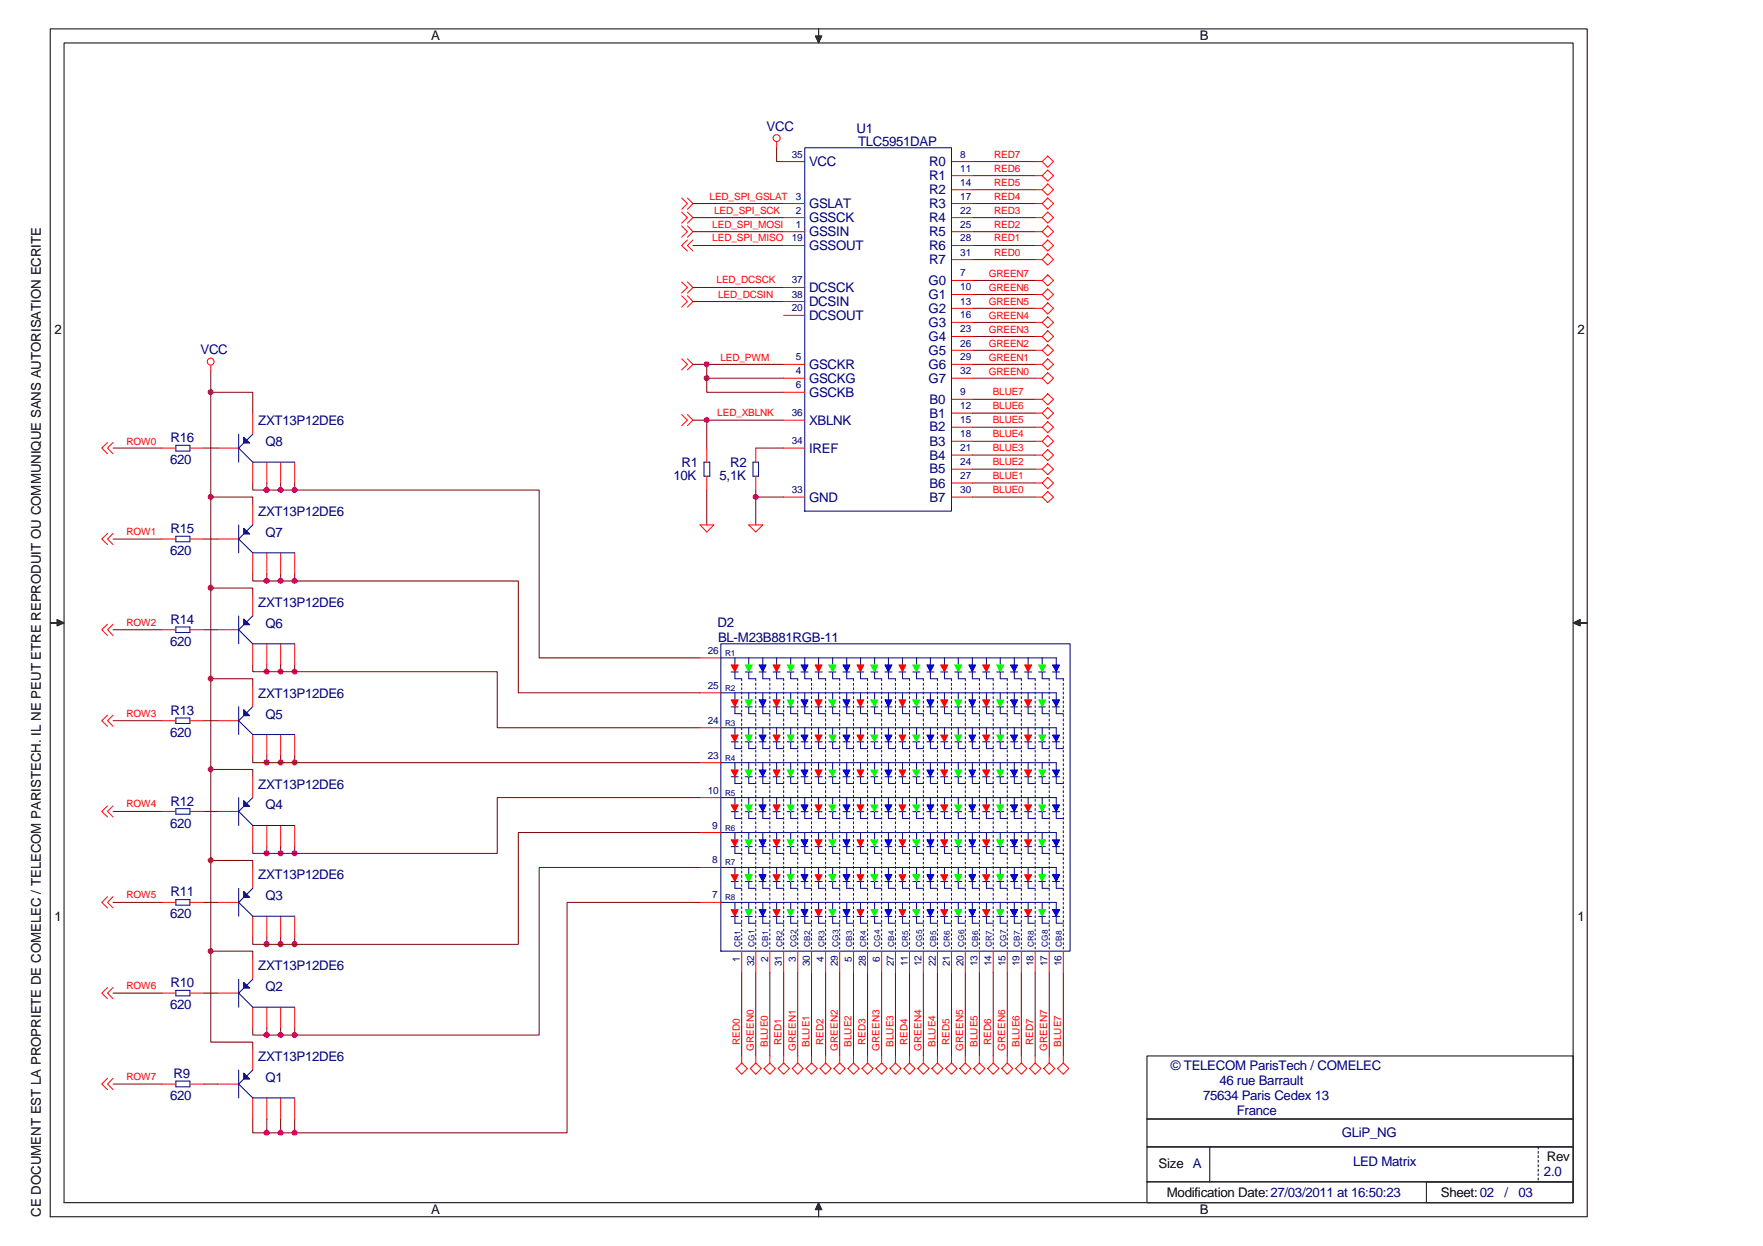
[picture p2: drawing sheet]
<svg xmlns="http://www.w3.org/2000/svg" width="297mm" height="210mm" viewBox="0 0 297 210" stroke-linecap="round" stroke-linejoin="round" font-family="sans-serif">
<defs><g id="words">
<g font-size="2.2">
<text x="72.6" y="6.8">A</text>
<text x="202.1" y="6.8">B</text>
<text x="9.2" y="56.2">2</text>
<text x="265.8" y="56.2">2</text>
<text x="9.2" y="155.1">1</text>
<text x="265.8" y="155.1">1</text>
<text x="195.2" y="196.7">Size A</text>
<text x="260.6" y="195.7">Rev</text>
<text x="196.6" y="201.7">Modification Date:27/03/2011 at 16:50:23</text>
<text x="242.8" y="201.6">Sheet:02</text>
<text x="6.9" y="205" transform="rotate(-90 6.9 205)">CE DOCUMENT EST LA PROPRIETE DE COMELEC / TELECOM PARISTECH. IL NE PEUT ETRE REPRODUIT OU COMMUNIQUE SANS AUTORISATION ECRITE</text>
<text x="72.6" y="204.6">A</text>
<text x="202.1" y="204.6">B</text>
</g>
<g font-size="2.2" fill="#000080">
<text x="129.2" y="22">VCC</text>
<text x="144.3" y="22.4">U1</text>
<text x="136.3" y="28">VCC</text>
<text x="144.6" y="24.6">TLC5951DAP</text>
<text x="156.5" y="28">R0</text>
<text x="136.3" y="35.1">GSLAT</text>
<text x="156.5" y="35.1">R3</text>
<text x="156.5" y="32.7">R2</text>
<text x="156.5" y="30.4">R1</text>
<text x="136.3" y="39.8">GSSIN</text>
<text x="136.3" y="37.4">GSSCK</text>
<text x="156.5" y="39.8">R5</text>
<text x="156.5" y="37.4">R4</text>
<text x="136.3" y="42.1">GSSOUT</text>
<text x="156.5" y="44.4">R7</text>
<text x="156.5" y="42.1">R6</text>
<text x="136.3" y="53.9">DCSOUT</text>
<text x="136.3" y="49.1">DCSCK</text>
<text x="136.3" y="51.5">DCSIN</text>
<text x="156.5" y="52.7">G2</text>
<text x="156.5" y="50.3">G1</text>
<text x="156.5" y="48">G0</text>
<text x="33.8" y="59.6">VCC</text>
<text x="156.5" y="59.8">G5</text>
<text x="156.5" y="57.4">G4</text>
<text x="156.5" y="55">G3</text>
<text x="136.3" y="64.5">GSCKG</text>
<text x="136.3" y="62.1">GSCKR</text>
<text x="156.5" y="64.5">G7</text>
<text x="156.5" y="62.1">G6</text>
<text x="43.5" y="71.6">ZXT13P12DE6</text>
<text x="136.3" y="66.8">GSCKB</text>
<text x="136.3" y="71.5">XBLNK</text>
<text x="156.6" y="70.4">B1</text>
<text x="156.6" y="68">B0</text>
<text x="28.7" y="74.5">R16</text>
<text x="44.7" y="75.1">Q8</text>
<text x="136.3" y="76.2">IREF</text>
<text x="156.6" y="77.4">B4</text>
<text x="156.6" y="75.1">B3</text>
<text x="156.6" y="72.7">B2</text>
<text x="28.7" y="78.2">620</text>
<text x="113.5" y="80.9">10K</text>
<text x="114.8" y="78.6">R1</text>
<text x="121.2" y="80.9">5,1K</text>
<text x="123" y="78.6">R2</text>
<text x="156.6" y="82.1">B6</text>
<text x="156.6" y="79.8">B5</text>
<text x="28.7" y="89.8">R15</text>
<text x="43.5" y="86.9">ZXT13P12DE6</text>
<text x="136.3" y="84.5">GND</text>
<text x="156.6" y="84.5">B7</text>
<text x="28.7" y="93.5">620</text>
<text x="44.7" y="90.5">Q7</text>
<text x="28.7" y="105.1">R14</text>
<text x="43.5" y="102.2">ZXT13P12DE6</text>
<text x="44.7" y="105.7">Q6</text>
<text x="120.9" y="105.7">D2</text>
<text x="28.7" y="108.8">620</text>
<text x="121" y="108.2">BL-M23B881RGB-11</text>
<text x="43.5" y="117.5">ZXT13P12DE6</text>
<text x="28.7" y="124.1">620</text>
<text x="28.7" y="120.4">R13</text>
<text x="44.7" y="121.1">Q5</text>
<text x="28.7" y="135.7">R12</text>
<text x="43.5" y="132.8">ZXT13P12DE6</text>
<text x="44.7" y="136.4">Q4</text>
<text x="28.7" y="139.4">620</text>
<text x="43.5" y="148.1">ZXT13P12DE6</text>
<text x="28.7" y="154.7">620</text>
<text x="28.7" y="151">R11</text>
<text x="44.7" y="151.7">Q3</text>
<text x="28.7" y="166.3">R10</text>
<text x="43.5" y="163.4">ZXT13P12DE6</text>
<text x="44.7" y="167">Q2</text>
<text x="28.7" y="170">620</text>
<text x="43.5" y="178.7">ZXT13P12DE6</text>
<text x="28.7" y="185.3">620</text>
<text x="29.2" y="181.6">R9</text>
<text x="44.7" y="182.2">Q1</text>
<text x="197.3" y="180.3">© TELECOM ParisTech / COMELEC</text>
<text x="202.7" y="185.4">75634 Paris Cedex 13</text>
<text x="205.4" y="182.8">46 rue Barrault</text>
<text x="208.4" y="187.9">France</text>
<text x="226.1" y="191.6">GLiP_NG</text>
<text x="228" y="196.4">LED Matrix</text>
<text x="253.5" y="201.6">/</text>
<text x="255.9" y="201.6">03</text>
<text x="260.1" y="198.1">2.0</text>
</g>
<g font-size="1.7" fill="#000080">
<text x="133.4" y="26.6">35</text>
<text x="161.8" y="28.9">11</text>
<text x="161.8" y="26.6">8</text>
<text x="134.1" y="36">2</text>
<text x="134.1" y="33.7">3</text>
<text x="161.8" y="36">22</text>
<text x="161.8" y="33.7">17</text>
<text x="161.8" y="31.3">14</text>
<text x="133.4" y="40.7">19</text>
<text x="134.1" y="38.4">1</text>
<text x="161.8" y="40.7">28</text>
<text x="161.8" y="38.4">25</text>
<text x="133.4" y="47.8">37</text>
<text x="161.8" y="43.1">31</text>
<text x="161.8" y="46.6">7</text>
<text x="133.4" y="52.5">20</text>
<text x="133.4" y="50.1">38</text>
<text x="161.8" y="53.6">16</text>
<text x="161.8" y="51.3">13</text>
<text x="161.8" y="48.9">10</text>
<text x="161.8" y="58.4">26</text>
<text x="161.8" y="56">23</text>
<text x="134.1" y="60.7">5</text>
<text x="134.1" y="63.1">4</text>
<text x="134.1" y="65.4">6</text>
<text x="161.8" y="63.1">32</text>
<text x="161.8" y="60.7">29</text>
<text x="133.4" y="70.1">36</text>
<text x="161.8" y="71.3">15</text>
<text x="161.8" y="69">12</text>
<text x="161.8" y="66.6">9</text>
<text x="133.4" y="74.8">34</text>
<text x="161.8" y="76">21</text>
<text x="161.8" y="73.7">18</text>
<text x="133.4" y="83.1">33</text>
<text x="161.8" y="83.1">30</text>
<text x="161.8" y="80.7">27</text>
<text x="161.8" y="78.4">24</text>
<text x="119.2" y="110.2">26</text>
<text x="119.2" y="116">25</text>
<text x="119.2" y="121.9">24</text>
<text x="119.2" y="127.8">23</text>
<text x="119.2" y="133.7">10</text>
<text x="120" y="139.6">9</text>
<text x="120" y="145.5">8</text>
<text x="120" y="151.3">7</text>
<text x="124.7" y="162.1" transform="rotate(-90 124.7 162.1)">1</text>
<text x="127" y="162.8" transform="rotate(-90 127 162.8)">32</text>
<text x="129.4" y="162.1" transform="rotate(-90 129.4 162.1)">2</text>
<text x="131.7" y="162.8" transform="rotate(-90 131.7 162.8)">31</text>
<text x="134.1" y="162.1" transform="rotate(-90 134.1 162.1)">3</text>
<text x="136.4" y="162.8" transform="rotate(-90 136.4 162.8)">30</text>
<text x="138.8" y="162.1" transform="rotate(-90 138.8 162.1)">4</text>
<text x="141.2" y="162.8" transform="rotate(-90 141.2 162.8)">29</text>
<text x="143.5" y="162.1" transform="rotate(-90 143.5 162.1)">5</text>
<text x="145.9" y="162.8" transform="rotate(-90 145.9 162.8)">28</text>
<text x="148.2" y="162.1" transform="rotate(-90 148.2 162.1)">6</text>
<text x="150.6" y="162.8" transform="rotate(-90 150.6 162.8)">27</text>
<text x="152.9" y="162.8" transform="rotate(-90 152.9 162.8)">11</text>
<text x="155.3" y="162.8" transform="rotate(-90 155.3 162.8)">12</text>
<text x="157.6" y="162.8" transform="rotate(-90 157.6 162.8)">22</text>
<text x="160" y="162.8" transform="rotate(-90 160 162.8)">21</text>
<text x="162.3" y="162.8" transform="rotate(-90 162.3 162.8)">20</text>
<text x="164.7" y="162.8" transform="rotate(-90 164.7 162.8)">13</text>
<text x="167" y="162.8" transform="rotate(-90 167 162.8)">14</text>
<text x="169.4" y="162.8" transform="rotate(-90 169.4 162.8)">15</text>
<text x="171.8" y="162.8" transform="rotate(-90 171.8 162.8)">19</text>
<text x="174.1" y="162.8" transform="rotate(-90 174.1 162.8)">18</text>
<text x="176.5" y="162.8" transform="rotate(-90 176.5 162.8)">17</text>
<text x="178.9" y="162.8" transform="rotate(-90 178.9 162.8)">16</text>
</g>
<g font-size="1.7" fill="#f00">
<text x="167.5" y="26.6">RED7</text>
<text x="167.5" y="28.9">RED6</text>
<text x="119.5" y="33.7">LED_SPI_GSLAT</text>
<text x="120.3" y="36">LED_SPI_SCK</text>
<text x="167.5" y="31.3">RED5</text>
<text x="167.5" y="33.7">RED4</text>
<text x="167.5" y="36">RED3</text>
<text x="120" y="38.4">LED_SPI_MOSI</text>
<text x="120" y="40.7">LED_SPI_MISO</text>
<text x="167.5" y="38.4">RED2</text>
<text x="167.5" y="40.7">RED1</text>
<text x="120.7" y="47.8">LED_DCSCK</text>
<text x="166.6" y="46.7">GREEN7</text>
<text x="167.5" y="43.1">RED0</text>
<text x="121" y="50.1">LED_DCSIN</text>
<text x="166.6" y="49">GREEN6</text>
<text x="166.6" y="51.4">GREEN5</text>
<text x="166.6" y="53.7">GREEN4</text>
<text x="166.6" y="56">GREEN3</text>
<text x="166.6" y="58.4">GREEN2</text>
<text x="121.4" y="60.7">LED_PWM</text>
<text x="166.6" y="60.7">GREEN1</text>
<text x="166.6" y="63.1">GREEN0</text>
<text x="120.9" y="70.1">LED_XBLNK</text>
<text x="167.3" y="66.6">BLUE7</text>
<text x="167.3" y="69">BLUE6</text>
<text x="167.3" y="71.3">BLUE5</text>
<text x="21.3" y="74.9">ROW0</text>
<text x="167.3" y="73.7">BLUE4</text>
<text x="167.3" y="76">BLUE3</text>
<text x="167.3" y="78.4">BLUE2</text>
<text x="167.3" y="80.7">BLUE1</text>
<text x="167.3" y="83.1">BLUE0</text>
<text x="21.3" y="90.1">ROW1</text>
<text x="21.3" y="105.5">ROW2</text>
<text x="21.3" y="120.7">ROW3</text>
<text x="21.3" y="136">ROW4</text>
<text x="21.3" y="151.3">ROW5</text>
<text x="21.3" y="166.6">ROW6</text>
<text x="124.6" y="176" transform="rotate(-90 124.6 176)">RED0</text>
<text x="127" y="177" transform="rotate(-90 127 177)">GREEN0</text>
<text x="129.4" y="176.4" transform="rotate(-90 129.4 176.4)">BLUE0</text>
<text x="131.7" y="176" transform="rotate(-90 131.7 176)">RED1</text>
<text x="134.1" y="177" transform="rotate(-90 134.1 177)">GREEN1</text>
<text x="136.4" y="176.4" transform="rotate(-90 136.4 176.4)">BLUE1</text>
<text x="138.8" y="176" transform="rotate(-90 138.8 176)">RED2</text>
<text x="141.1" y="177" transform="rotate(-90 141.1 177)">GREEN2</text>
<text x="143.5" y="176.4" transform="rotate(-90 143.5 176.4)">BLUE2</text>
<text x="145.8" y="176" transform="rotate(-90 145.8 176)">RED3</text>
<text x="148.2" y="177" transform="rotate(-90 148.2 177)">GREEN3</text>
<text x="150.5" y="176.4" transform="rotate(-90 150.5 176.4)">BLUE3</text>
<text x="152.9" y="176" transform="rotate(-90 152.9 176)">RED4</text>
<text x="155.2" y="177" transform="rotate(-90 155.2 177)">GREEN4</text>
<text x="157.6" y="176.4" transform="rotate(-90 157.6 176.4)">BLUE4</text>
<text x="160" y="176" transform="rotate(-90 160 176)">RED5</text>
<text x="162.3" y="177" transform="rotate(-90 162.3 177)">GREEN5</text>
<text x="164.7" y="176.4" transform="rotate(-90 164.7 176.4)">BLUE5</text>
<text x="167" y="176" transform="rotate(-90 167 176)">RED6</text>
<text x="169.4" y="177" transform="rotate(-90 169.4 177)">GREEN6</text>
<text x="171.7" y="176.4" transform="rotate(-90 171.7 176.4)">BLUE6</text>
<text x="174.1" y="176" transform="rotate(-90 174.1 176)">RED7</text>
<text x="176.4" y="177" transform="rotate(-90 176.4 177)">GREEN7</text>
<text x="178.8" y="176.4" transform="rotate(-90 178.8 176.4)">BLUE7</text>
<text x="21.3" y="181.9">ROW7</text>
</g>
<g font-size="1.4" fill="#000080">
<text x="122.2" y="110.5">R1</text>
<text x="122.2" y="116.4">R2</text>
<text x="122.2" y="122.3">R3</text>
<text x="122.2" y="128.1">R4</text>
<text x="122.2" y="134">R5</text>
<text x="122.2" y="139.9">R6</text>
<text x="122.2" y="145.8">R7</text>
<text x="122.2" y="151.7">R8</text>
<text x="124.8" y="159.5" transform="rotate(-90 124.8 159.5)">CR1</text>
<text x="127.1" y="159.5" transform="rotate(-90 127.1 159.5)">CG1</text>
<text x="129.5" y="159.5" transform="rotate(-90 129.5 159.5)">CB1</text>
<text x="131.8" y="159.5" transform="rotate(-90 131.8 159.5)">CR2</text>
<text x="134.2" y="159.5" transform="rotate(-90 134.2 159.5)">CG2</text>
<text x="136.5" y="159.5" transform="rotate(-90 136.5 159.5)">CB2</text>
<text x="138.9" y="159.5" transform="rotate(-90 138.9 159.5)">CR3</text>
<text x="141.3" y="159.5" transform="rotate(-90 141.3 159.5)">CG3</text>
<text x="143.6" y="159.5" transform="rotate(-90 143.6 159.5)">CB3</text>
<text x="146" y="159.5" transform="rotate(-90 146 159.5)">CR4</text>
<text x="148.3" y="159.5" transform="rotate(-90 148.3 159.5)">CG4</text>
<text x="150.7" y="159.5" transform="rotate(-90 150.7 159.5)">CB4</text>
<text x="153" y="159.5" transform="rotate(-90 153 159.5)">CR5</text>
<text x="155.4" y="159.5" transform="rotate(-90 155.4 159.5)">CG5</text>
<text x="157.7" y="159.5" transform="rotate(-90 157.7 159.5)">CB5</text>
<text x="160.1" y="159.5" transform="rotate(-90 160.1 159.5)">CR6</text>
<text x="162.4" y="159.5" transform="rotate(-90 162.4 159.5)">CG6</text>
<text x="164.8" y="159.5" transform="rotate(-90 164.8 159.5)">CB6</text>
<text x="167.1" y="159.5" transform="rotate(-90 167.1 159.5)">CR7</text>
<text x="169.5" y="159.5" transform="rotate(-90 169.5 159.5)">CG7</text>
<text x="171.8" y="159.5" transform="rotate(-90 171.8 159.5)">CB7</text>
<text x="174.2" y="159.5" transform="rotate(-90 174.2 159.5)">CR8</text>
<text x="176.6" y="159.5" transform="rotate(-90 176.6 159.5)">CG8</text>
<text x="178.9" y="159.5" transform="rotate(-90 178.9 159.5)">CB8</text>
</g>
</g></defs>
<path d="M34.3 75.5h2.4M34.3 90.8h2.4M45 81.4v1.1M34.3 106.1h2.4" fill="none" stroke="#800000" stroke-width=".17"/>
<circle cx="44.9" cy="82.5" r=".46" fill="#f0f"/>
<circle cx="44.9" cy="82.5" r=".46" fill="none" stroke="#f0f" stroke-width=".17"/>
<path d="M47.3 81.4v1.1" fill="none" stroke="#800000" stroke-width=".17"/>
<circle cx="47.3" cy="82.5" r=".44" fill="#f0f"/>
<circle cx="47.3" cy="82.5" r=".44" fill="none" stroke="#f0f" stroke-width=".17"/>
<path d="M49.7 81.4v1.1" fill="none" stroke="#800000" stroke-width=".17"/>
<circle cx="49.6" cy="82.5" r=".45" fill="#f0f"/>
<circle cx="49.6" cy="82.5" r=".45" fill="none" stroke="#f0f" stroke-width=".17"/>
<path d="M45 96.7v1.2" fill="none" stroke="#800000" stroke-width=".17"/>
<circle cx="44.9" cy="97.8" r=".46" fill="#f0f"/>
<circle cx="44.9" cy="97.8" r=".46" fill="none" stroke="#f0f" stroke-width=".17"/>
<path d="M47.3 96.7v1.2" fill="none" stroke="#800000" stroke-width=".17"/>
<circle cx="47.3" cy="97.8" r=".44" fill="#f0f"/>
<circle cx="47.3" cy="97.8" r=".44" fill="none" stroke="#f0f" stroke-width=".17"/>
<path d="M49.7 96.7v1.2" fill="none" stroke="#800000" stroke-width=".17"/>
<circle cx="49.6" cy="97.8" r=".45" fill="#f0f"/>
<circle cx="49.6" cy="97.8" r=".45" fill="none" stroke="#f0f" stroke-width=".17"/>
<path d="M42.6 96.7v1.2h44.7v18.8h30.6M45 112v1.2" fill="none" stroke="#800000" stroke-width=".17"/>
<circle cx="44.9" cy="113.1" r=".45" fill="#f0f"/>
<circle cx="44.9" cy="113.1" r=".45" fill="none" stroke="#f0f" stroke-width=".17"/>
<path d="M47.3 112v1.2" fill="none" stroke="#800000" stroke-width=".17"/>
<circle cx="47.3" cy="113.1" r=".44" fill="#f0f"/>
<circle cx="47.3" cy="113.1" r=".44" fill="none" stroke="#f0f" stroke-width=".17"/>
<path d="M49.7 112v1.2" fill="none" stroke="#800000" stroke-width=".17"/>
<circle cx="49.6" cy="113.1" r=".45" fill="#f0f"/>
<circle cx="49.6" cy="113.1" r=".45" fill="none" stroke="#f0f" stroke-width=".17"/>
<path d="M42.6 112v1.2h41.2v9.4h34.1M34.3 121.4h2.4M49.7 127.3v1.2" fill="none" stroke="#800000" stroke-width=".17"/>
<circle cx="49.6" cy="128.4" r=".46" fill="#f0f"/>
<circle cx="49.6" cy="128.4" r=".46" fill="none" stroke="#f0f" stroke-width=".17"/>
<path d="M47.3 127.3v1.2" fill="none" stroke="#800000" stroke-width=".17"/>
<circle cx="47.3" cy="128.4" r=".45" fill="#f0f"/>
<circle cx="47.3" cy="128.4" r=".45" fill="none" stroke="#f0f" stroke-width=".17"/>
<path d="M45 127.3v1.2" fill="none" stroke="#800000" stroke-width=".17"/>
<circle cx="44.9" cy="128.4" r=".46" fill="#f0f"/>
<circle cx="44.9" cy="128.4" r=".46" fill="none" stroke="#f0f" stroke-width=".17"/>
<path d="M34.3 136.7h2.4M42.6 127.3v1.2h75.3M49.7 142.6v1.2" fill="none" stroke="#800000" stroke-width=".17"/>
<circle cx="49.6" cy="143.7" r=".45" fill="#f0f"/>
<circle cx="49.6" cy="143.7" r=".45" fill="none" stroke="#f0f" stroke-width=".17"/>
<path d="M47.3 142.6v1.2" fill="none" stroke="#800000" stroke-width=".17"/>
<circle cx="47.3" cy="143.7" r=".44" fill="#f0f"/>
<circle cx="47.3" cy="143.7" r=".44" fill="none" stroke="#f0f" stroke-width=".17"/>
<path d="M45 142.6v1.2" fill="none" stroke="#800000" stroke-width=".17"/>
<circle cx="44.9" cy="143.7" r=".45" fill="#f0f"/>
<circle cx="44.9" cy="143.7" r=".45" fill="none" stroke="#f0f" stroke-width=".17"/>
<path d="M117.9 134.4h-34.1v9.4h-41.2v-1.2M34.3 152h2.4M45 157.9v1.2" fill="none" stroke="#800000" stroke-width=".17"/>
<circle cx="44.9" cy="159" r=".46" fill="#f0f"/>
<circle cx="44.9" cy="159" r=".46" fill="none" stroke="#f0f" stroke-width=".17"/>
<path d="M47.3 157.9v1.2" fill="none" stroke="#800000" stroke-width=".17"/>
<circle cx="47.3" cy="159" r=".45" fill="#f0f"/>
<circle cx="47.3" cy="159" r=".45" fill="none" stroke="#f0f" stroke-width=".17"/>
<path d="M49.7 157.9v1.2" fill="none" stroke="#800000" stroke-width=".17"/>
<circle cx="49.6" cy="159" r=".46" fill="#f0f"/>
<circle cx="49.6" cy="159" r=".46" fill="none" stroke="#f0f" stroke-width=".17"/>
<path d="M117.9 140.3h-30.6v18.8h-44.7v-1.2M34.3 167.3h2.4M45 173.2v1.2" fill="none" stroke="#800000" stroke-width=".17"/>
<circle cx="44.9" cy="174.3" r=".45" fill="#f0f"/>
<circle cx="44.9" cy="174.3" r=".45" fill="none" stroke="#f0f" stroke-width=".17"/>
<path d="M47.3 173.2v1.2" fill="none" stroke="#800000" stroke-width=".17"/>
<circle cx="47.3" cy="174.3" r=".44" fill="#f0f"/>
<circle cx="47.3" cy="174.3" r=".44" fill="none" stroke="#f0f" stroke-width=".17"/>
<path d="M49.7 173.2v1.2" fill="none" stroke="#800000" stroke-width=".17"/>
<circle cx="49.6" cy="174.3" r=".45" fill="#f0f"/>
<circle cx="49.6" cy="174.3" r=".45" fill="none" stroke="#f0f" stroke-width=".17"/>
<path d="M117.9 146.1h-27.1v28.3h-48.2v-1.2M34.3 182.6h2.4M45 188.5v2.3" fill="none" stroke="#800000" stroke-width=".17"/>
<circle cx="44.9" cy="190.8" r=".45" fill="#f0f"/>
<circle cx="44.9" cy="190.8" r=".45" fill="none" stroke="#f0f" stroke-width=".17"/>
<path d="M47.3 188.5v2.3" fill="none" stroke="#800000" stroke-width=".17"/>
<circle cx="47.3" cy="190.8" r=".44" fill="#f0f"/>
<circle cx="47.3" cy="190.8" r=".44" fill="none" stroke="#f0f" stroke-width=".17"/>
<path d="M49.7 188.5v2.3" fill="none" stroke="#800000" stroke-width=".17"/>
<circle cx="49.6" cy="190.8" r=".45" fill="#f0f"/>
<circle cx="49.6" cy="190.8" r=".45" fill="none" stroke="#f0f" stroke-width=".17"/>
<path d="M35.5 66.1h7.1v3.5M19 90.8h8.3M19 106.1h8.3M19 121.4h8.3M19 136.7h8.3M19 152h8.3M19 167.3h8.3M19 182.6h8.3" fill="none" stroke="#800000" stroke-width=".17"/>
<circle cx="35.5" cy="66.1" r=".44" fill="#f0f"/>
<circle cx="35.5" cy="66.1" r=".44" fill="none" stroke="#f0f" stroke-width=".17"/>
<path d="M35.5 83.7h7.1v1.2" fill="none" stroke="#800000" stroke-width=".17"/>
<circle cx="35.5" cy="83.7" r=".44" fill="#f0f"/>
<circle cx="35.5" cy="83.7" r=".44" fill="none" stroke="#f0f" stroke-width=".17"/>
<path d="M35.5 99.1h7.1v1.1" fill="none" stroke="#800000" stroke-width=".17"/>
<circle cx="35.5" cy="99" r=".45" fill="#f0f"/>
<circle cx="35.5" cy="99" r=".45" fill="none" stroke="#f0f" stroke-width=".17"/>
<path d="M35.5 114.3h7.1v1.2" fill="none" stroke="#800000" stroke-width=".17"/>
<circle cx="35.5" cy="114.3" r=".44" fill="#f0f"/>
<circle cx="35.5" cy="114.3" r=".44" fill="none" stroke="#f0f" stroke-width=".17"/>
<path d="M35.5 144.9h7.1v1.2" fill="none" stroke="#800000" stroke-width=".17"/>
<circle cx="35.5" cy="144.9" r=".44" fill="#f0f"/>
<circle cx="35.5" cy="144.9" r=".44" fill="none" stroke="#f0f" stroke-width=".17"/>
<path d="M35.5 160.2h7.1v1.2" fill="none" stroke="#800000" stroke-width=".17"/>
<circle cx="35.5" cy="160.2" r=".44" fill="#f0f"/>
<circle cx="35.5" cy="160.2" r=".44" fill="none" stroke="#f0f" stroke-width=".17"/>
<path d="M35.5 129.6h7.1v1.2" fill="none" stroke="#800000" stroke-width=".17"/>
<circle cx="35.5" cy="129.6" r=".44" fill="#f0f"/>
<circle cx="35.5" cy="129.6" r=".44" fill="none" stroke="#f0f" stroke-width=".17"/>
<g fill="none" stroke="#800000" stroke-width=".17">
<path d="M116.8 34.3h15.2M116.8 36.7h15.2M116.8 39h15.2M130.8 24.9v2.3h1.2M163.8 27.2h10.6M163.8 29.6h10.6M163.8 32h10.6M163.8 34.3h10.6M163.8 36.7h10.6M163.8 39h10.6M116.8 41.4h15.2M163.8 41.4h10.6"/>
<path d="M163.8 43.7h10.6M163.8 47.2h10.6M163.8 49.6h10.6M163.8 51.9h10.6M163.8 54.3h10.6M163.8 56.7h10.6M163.8 59h10.6M19 75.5h8.3M35.5 62.6v113h7.1v1.1M116.8 61.4h15.2M119.1 63.7h12.9M163.8 61.4h10.6"/>
<path d="M163.8 63.7h10.6M163.8 67.3h10.6M163.8 69.6h10.6M163.8 72h10.6M163.8 74.3h10.6M163.8 76.7h10.6M163.8 79h10.6M42.6 81.4v1.1h48.2v28.3h27.1M163.8 81.4h10.6M163.8 83.7h10.6M117.9 152h-22.4v38.8h-52.9v-2.3M125 163.8v14.1"/>
<path d="M127.3 163.8v14.1M129.7 163.8v14.1M132 163.8v14.1M134.4 163.8v14.1M136.7 163.8v14.1M139.1 163.8v14.1M141.5 163.8v14.1M143.8 163.8v14.1M146.2 163.8v14.1M148.5 163.8v14.1M150.9 163.8v14.1M153.2 163.8v14.1"/>
<path d="M155.6 163.8v14.1M157.9 163.8v14.1M160.3 163.8v14.1M162.6 163.8v14.1M165 163.8v14.1M167.3 163.8v14.1M169.7 163.8v14.1M172.1 163.8v14.1M174.4 163.8v14.1M176.8 163.8v14.1M179.2 163.8v14.1"/>
</g>
<circle cx="119.1" cy="63.7" r=".44" fill="#f0f"/>
<circle cx="119.1" cy="63.7" r=".44" fill="none" stroke="#f0f" stroke-width=".17"/>
<path d="M119.1 61.4v4.7h12.9" fill="none" stroke="#800000" stroke-width=".17"/>
<circle cx="119.1" cy="61.4" r=".44" fill="#f0f"/>
<circle cx="119.1" cy="61.4" r=".44" fill="none" stroke="#f0f" stroke-width=".17"/>
<path d="M116.8 70.8h15.2M119.1 70.8v4.7M119.1 82.5v5.9" fill="none" stroke="#800000" stroke-width=".17"/>
<circle cx="119.1" cy="70.8" r=".44" fill="#f0f"/>
<circle cx="119.1" cy="70.8" r=".44" fill="none" stroke="#f0f" stroke-width=".17"/>
<path d="M127.3 75.5h4.7M127.3 83.7h4.7" fill="none" stroke="#800000" stroke-width=".17"/>
<circle cx="127.3" cy="83.7" r=".44" fill="#f0f"/>
<circle cx="127.3" cy="83.7" r=".44" fill="none" stroke="#f0f" stroke-width=".17"/>
<path d="M116.8 48.4h15.2M116.8 50.8h15.2M127.3 82.5v5.9" fill="none" stroke="#800000" stroke-width=".17"/>
<g fill="#000">
<path d="M137.9 4.9v1.2h.6l-.6 1.1-.5-1.1h.5z" fill-rule="evenodd"/>
<path d="M8.5 104.9h1.1v-.5l1.2 .5-1.2 .6v-.6z" fill-rule="evenodd"/>
<path d="M265 104.9l1.2-.5v.5h1.2h-1.2v.6z" fill-rule="evenodd"/>
<path d="M137.9 202.6l.6 1.2h-.6v1.2v-1.2h-.5z" fill-rule="evenodd"/>
</g>
<g fill="none" stroke="#000" stroke-width=".17">
<path d="M8.5 4.9h258.9v200.1h-258.9zM10.8 7.2h254.2v195.4h-254.2zM137.9 4.9v1.2h.6l-.6 1.1-.5-1.1h.5zM8.5 104.9h1.1v-.5l1.2 .5-1.2 .6v-.6zM265 104.9l1.2-.5v.5h1.2h-1.2v.6zM193.2 177.9h71.8v10.6h-71.8zM193.2 199.1h71.8v3.5h-71.8zM193.2 188.5h71.8v4.7h-71.8zM193.2 193.2h71.8v5.9h-71.8zM203.8 193.2v5.9M240.3 199.1h24.7v3.5h-24.7zM259.2 193.2v.3"/>
<path d="M259.2 194v.3M259.2 194.7v.3M259.2 195.5v.3M259.2 196.2v.4M259.2 197v.3M259.2 197.7v.3M259.2 198.5v.3M137.9 202.6l.6 1.2h-.6v1.2v-1.2h-.5z"/>
</g>
<g fill="none" stroke="#f00" stroke-width=".17">
<path d="M27.3 75.5h2.3M32 75.5h2.3M35.5 61.6v1M36.7 75.5h3.5M42.6 69.6v3.6M42.6 77.9v3.5"/>
<circle cx="35.5" cy="60.9" r=".58"/>
</g>
<path d="M29.6 75h2.4v1h-2.4zM40.2 73.2v4.7M42.6 73.2l-2.4 2.3 2.4 2.4" fill="none" stroke="#000080" stroke-width=".17"/>
<path d="M41.1 73.7l1 .9h-1z" fill="#000080"/>
<path d="M41.1 73.7l1 .9h-1zM42.6 77.9h7.1M29.6 90.3h2.4v1h-2.4zM40.2 88.4v4.7M42.6 88.4l-2.4 2.4 2.4 2.3" fill="none" stroke="#000080" stroke-width=".17"/>
<path d="M45 77.9v3.5M47.3 77.9v3.5M49.7 77.9v3.5M27.3 90.8h2.3M32 90.8h2.3M36.7 90.8h3.5M42.6 84.9v3.5M42.6 93.1v3.6" fill="none" stroke="#f00" stroke-width=".17"/>
<path d="M41.1 89l1 1h-1z" fill="#000080"/>
<path d="M41.1 89l1 1h-1zM42.6 93.1h7.1M29.6 105.6h2.4v1h-2.4zM40.2 103.8v4.7M42.6 103.8l-2.4 2.3 2.4 2.4" fill="none" stroke="#000080" stroke-width=".17"/>
<path d="M45 93.1v3.6M47.3 93.1v3.6M49.7 93.1v3.6M27.3 106.1h2.3M32 106.1h2.3M36.7 106.1h3.5M42.6 100.2v3.6M42.6 108.5v3.5" fill="none" stroke="#f00" stroke-width=".17"/>
<path d="M41.1 104.3l1 .9h-1z" fill="#000080"/>
<path d="M40.2 119v4.7M41.1 104.3l1 .9h-1zM42.6 108.5h7.1M42.6 119l-2.4 2.4 2.4 2.3M29.6 120.9h2.4v1h-2.4z" fill="none" stroke="#000080" stroke-width=".17"/>
<path d="M42.6 115.5v3.5M45 108.5v3.5M47.3 108.5v3.5M49.7 108.5v3.5M27.3 121.4h2.3M32 121.4h2.3M36.7 121.4h3.5M42.6 123.7v3.6" fill="none" stroke="#f00" stroke-width=".17"/>
<path d="M41.1 119.5l1 1.1h-1z" fill="#000080"/>
<path d="M41.1 119.5l1 1.1h-1zM29.6 136.2h2.4v1h-2.4zM40.2 134.4v4.7M42.6 123.7h7.1M42.6 134.4l-2.4 2.3 2.4 2.4" fill="none" stroke="#000080" stroke-width=".17"/>
<path d="M27.3 136.7h2.3M32 136.7h2.3M36.7 136.7h3.5M42.6 130.8v3.6M42.6 139.1v3.5M45 123.7v3.6M47.3 123.7v3.6M49.7 123.7v3.6" fill="none" stroke="#f00" stroke-width=".17"/>
<path d="M41.1 134.9l1 .9h-1z" fill="#000080"/>
<path d="M41.1 134.9l1 .9h-1zM42.6 139.1h7.1M29.6 151.6h2.4v.9h-2.4zM40.2 149.6v4.7M42.6 149.6l-2.4 2.4 2.4 2.3" fill="none" stroke="#000080" stroke-width=".17"/>
<path d="M45 139.1v3.5M47.3 139.1v3.5M49.7 139.1v3.5M27.3 152h2.3M32 152h2.3M36.7 152h3.5M42.6 146.1v3.5M42.6 154.3v3.6" fill="none" stroke="#f00" stroke-width=".17"/>
<path d="M41.1 150.2l1 1h-1z" fill="#000080"/>
<path d="M41.1 150.2l1 1h-1zM42.6 154.3h7.1M29.6 166.8h2.4v1h-2.4zM40.2 165v4.7M42.6 165l-2.4 2.3 2.4 2.4" fill="none" stroke="#000080" stroke-width=".17"/>
<path d="M45 154.3v3.6M47.3 154.3v3.6M49.7 154.3v3.6M27.3 167.3h2.3M32 167.3h2.3M36.7 167.3h3.5M42.6 161.4v3.6M42.6 169.7v3.5" fill="none" stroke="#f00" stroke-width=".17"/>
<path d="M41.1 165.5l1 1h-1z" fill="#000080"/>
<path d="M41.1 165.5l1 1h-1zM42.6 169.7h7.1M29.6 182.1h2.4v1h-2.4zM40.2 180.3v4.7M42.6 180.3l-2.4 2.3 2.4 2.4" fill="none" stroke="#000080" stroke-width=".17"/>
<path d="M42.6 176.7v3.6M45 169.7v3.5M47.3 169.7v3.5M49.7 169.7v3.5M27.3 182.6h2.3M32 182.6h2.3M36.7 182.6h3.5M42.6 185v3.5" fill="none" stroke="#f00" stroke-width=".17"/>
<path d="M41.1 180.8l1 1h-1z" fill="#000080"/>
<g fill="none" stroke="#000080" stroke-width=".17">
<path d="M123.2 113.2h1.2M123.8 113.2v1.1h1.2M123.8 110.8v1.2M125.6 113.2h1.1M126.1 113.2v1.1h1.2M126.1 110.8v1.2M127.9 113.2h1.2M128.5 113.2v1.1h1.2M128.5 110.8v1.2M130.3 113.2h1.1M130.8 113.2v1.1h1.2M130.8 110.8v1.2"/>
<path d="M132.6 113.2h1.2M133.2 113.2v1.1h1.2M133.2 110.8v1.2M135 113.2h1.1M135.6 113.2v1.1h1.1M135.6 110.8v1.2M137.3 113.2h1.2M137.9 113.2v1.1h1.2M137.9 110.8v1.2M139.7 113.2h1.1M140.3 113.2v1.1h1.2M140.3 110.8v1.2"/>
<path d="M142 113.2h1.2M142.7 113.2v1.1h1.1M142.7 110.8v1.2M144.4 113.2h1.1M145 113.2v1.1h1.2M145 110.8v1.2M146.7 113.2h1.2M147.4 113.2v1.1h1.1M147.4 110.8v1.2M149.1 113.2h1.2M149.7 113.2v1.1h1.2M149.7 110.8v1.2"/>
<path d="M151.5 113.2h1.1M152.1 113.2v1.1h1.1M152.1 110.8v1.2M153.8 113.2h1.2M154.4 113.2v1.1h1.2M154.4 110.8v1.2M156.2 113.2h1.1M156.8 113.2v1.1h1.1M156.8 110.8v1.2M158.5 113.2h1.2M159.1 113.2v1.1h1.2M159.1 110.8v1.2"/>
<path d="M160.9 113.2h1.1M161.5 113.2v1.1h1.1M161.5 110.8v1.2M163.2 113.2h1.2M163.8 113.2v1.1h1.2M163.8 110.8v1.2M165.6 113.2h1.1M166.2 113.2v1.1h1.1M166.2 110.8v1.2M167.9 113.2h1.2M168.5 113.2v1.1h1.2M168.5 110.8v1.2"/>
<path d="M170.3 113.2h1.1M170.9 113.2v1.1h1.2M170.9 110.8v1.2M172.6 113.2h1.2M173.2 113.2v1.1h1.2M173.2 110.8v1.2M175 113.2h1.1M175.6 113.2v1.1h1.2M175.6 110.8v1.2M177.3 113.2h1.2M178 113.2v1.1h1.2M178 110.8v1.2"/>
<path d="M41.1 180.8l1 1h-1zM42.6 185h7.1"/>
</g>
<g fill="none" stroke="#f00" stroke-width=".17">
<path d="M18.1 74.5l-1 1 1 1M19 74.5l-.9 1 .9 1M18.1 89.9l-1 .9 1 .9M19 89.9l-.9 .9 .9 .9M18.1 105.2l-1 .9 1 1M19 105.2l-.9 .9 .9 1M18.1 120.5l-1 .9 1 .9M18.1 135.8l-1 .9 1 .9M19 120.5l-.9 .9 .9 .9M19 135.8l-.9 .9 .9 .9M18.1 151l-1 1 1 1M19 151l-.9 1 .9 1"/>
<path d="M18.1 166.4l-1 .9 1 .9M19 166.4l-.9 .9 .9 .9M125 177.9v1.2M127.3 177.9v1.2M129.7 177.9v1.2M132 177.9v1.2M134.4 177.9v1.2M136.7 177.9v1.2M139.1 177.9v1.2M141.5 177.9v1.2M143.8 177.9v1.2M146.2 177.9v1.2"/>
<path d="M148.5 177.9v1.2M150.9 177.9v1.2M153.2 177.9v1.2M155.6 177.9v1.2M157.9 177.9v1.2M160.3 177.9v1.2M162.6 177.9v1.2M165 177.9v1.2M167.3 179.1l1 .9-1 1-.9-1zM167.3 177.9v1.2M169.7 177.9v1.2M172.1 177.9v1.2"/>
<path d="M174.4 177.9v1.2M176.8 177.9v1.2M179.2 177.9v1.2M18.1 181.7l-1 .9 1 1M19 181.7l-.9 .9 .9 1M45 185v3.5M47.3 185v3.5M49.7 185v3.5M124 180l1-.9 .9 .9-.9 1zM126.4 180l.9-.9 1 .9-1 1zM128.7 180l1-.9 .9 .9-.9 1zM131.1 180l.9-.9 1 .9-1 1z"/>
<path d="M133.5 180l.9-.9 .9 .9-.9 1zM135.8 180l.9-.9 1 .9-1 1zM138.2 180l.9-.9 .9 .9-.9 1zM140.5 180l1-.9 .9 .9-.9 1zM142.9 180l.9-.9 1 .9-1 1zM145.2 180l1-.9 .9 .9-.9 1zM147.6 180l.9-.9 1 .9-1 1zM149.9 180l1-.9 .9 .9-.9 1zM152.3 180l.9-.9 1 .9-1 1zM154.6 180l1-.9 .9 .9-.9 1zM157 180l.9-.9 1 .9-1 1zM159.3 180l1-.9 .9 .9-.9 1z"/>
<path d="M161.7 180l.9-.9 1 .9-1 1zM164.1 180l.9-.9 .9 .9-.9 1zM168.8 180l.9-.9 .9 .9-.9 1zM171.1 180l1-.9 .9 .9-.9 1zM173.5 180l.9-.9 1 .9-1 1zM175.8 180l1-.9 .9 .9-.9 1zM178.2 180l1-.9 .9 .9-.9 1z"/>
</g>
<path d="M123.2 112h1.2l-.6 1.2z" fill="#f00"/>
<path d="M123.2 112h1.2l-.6 1.2z" fill="none" stroke="#f00" stroke-width=".17"/>
<path d="M130.3 112h1.1l-.6 1.2z" fill="#f00"/>
<path d="M130.3 112h1.1l-.6 1.2z" fill="none" stroke="#f00" stroke-width=".17"/>
<path d="M137.3 112h1.2l-.6 1.2z" fill="#f00"/>
<path d="M137.3 112h1.2l-.6 1.2z" fill="none" stroke="#f00" stroke-width=".17"/>
<path d="M144.4 112h1.1l-.5 1.2z" fill="#f00"/>
<path d="M144.4 112h1.1l-.5 1.2z" fill="none" stroke="#f00" stroke-width=".17"/>
<path d="M151.5 112h1.1l-.5 1.2z" fill="#f00"/>
<path d="M151.5 112h1.1l-.5 1.2z" fill="none" stroke="#f00" stroke-width=".17"/>
<path d="M158.5 112h1.2l-.6 1.2z" fill="#f00"/>
<path d="M158.5 112h1.2l-.6 1.2z" fill="none" stroke="#f00" stroke-width=".17"/>
<path d="M165.6 112h1.1l-.5 1.2z" fill="#f00"/>
<path d="M165.6 112h1.1l-.5 1.2z" fill="none" stroke="#f00" stroke-width=".17"/>
<path d="M172.6 112h1.2l-.6 1.2z" fill="#f00"/>
<path d="M172.6 112h1.2l-.6 1.2z" fill="none" stroke="#f00" stroke-width=".17"/>
<path d="M125.6 112h1.1l-.6 1.2z" fill="#0f0"/>
<path d="M125.6 112h1.1l-.6 1.2z" fill="none" stroke="#0f0" stroke-width=".17"/>
<path d="M132.6 112h1.2l-.6 1.2z" fill="#0f0"/>
<path d="M132.6 112h1.2l-.6 1.2z" fill="none" stroke="#0f0" stroke-width=".17"/>
<path d="M139.7 112h1.1l-.5 1.2z" fill="#0f0"/>
<path d="M139.7 112h1.1l-.5 1.2z" fill="none" stroke="#0f0" stroke-width=".17"/>
<path d="M146.7 112h1.2l-.5 1.2z" fill="#0f0"/>
<path d="M146.7 112h1.2l-.5 1.2z" fill="none" stroke="#0f0" stroke-width=".17"/>
<path d="M153.8 112h1.2l-.6 1.2z" fill="#0f0"/>
<path d="M153.8 112h1.2l-.6 1.2z" fill="none" stroke="#0f0" stroke-width=".17"/>
<path d="M160.9 112h1.1l-.5 1.2z" fill="#0f0"/>
<path d="M160.9 112h1.1l-.5 1.2z" fill="none" stroke="#0f0" stroke-width=".17"/>
<path d="M167.9 112h1.2l-.6 1.2z" fill="#0f0"/>
<path d="M167.9 112h1.2l-.6 1.2z" fill="none" stroke="#0f0" stroke-width=".17"/>
<path d="M175 112h1.1l-.5 1.2z" fill="#0f0"/>
<path d="M175 112h1.1l-.5 1.2z" fill="none" stroke="#0f0" stroke-width=".17"/>
<path d="M127.9 112h1.2l-.6 1.2z" fill="#00f"/>
<path d="M127.9 112h1.2l-.6 1.2z" fill="none" stroke="#00f" stroke-width=".17"/>
<path d="M135 112h1.1l-.5 1.2z" fill="#00f"/>
<path d="M135 112h1.1l-.5 1.2z" fill="none" stroke="#00f" stroke-width=".17"/>
<path d="M142 112h1.2l-.5 1.2z" fill="#00f"/>
<path d="M142 112h1.2l-.5 1.2z" fill="none" stroke="#00f" stroke-width=".17"/>
<path d="M149.1 112h1.2l-.6 1.2z" fill="#00f"/>
<path d="M149.1 112h1.2l-.6 1.2z" fill="none" stroke="#00f" stroke-width=".17"/>
<path d="M156.2 112h1.1l-.5 1.2z" fill="#00f"/>
<path d="M156.2 112h1.1l-.5 1.2z" fill="none" stroke="#00f" stroke-width=".17"/>
<path d="M163.2 112h1.2l-.6 1.2z" fill="#00f"/>
<path d="M163.2 112h1.2l-.6 1.2z" fill="none" stroke="#00f" stroke-width=".17"/>
<path d="M170.3 112h1.1l-.5 1.2z" fill="#00f"/>
<path d="M170.3 112h1.1l-.5 1.2z" fill="none" stroke="#00f" stroke-width=".17"/>
<path d="M177.3 112h1.2l-.5 1.2z" fill="#00f"/>
<path d="M177.3 112h1.2l-.5 1.2z" fill="none" stroke="#00f" stroke-width=".17"/>
<g fill="none" stroke="#000080" stroke-width=".17">
<path d="M123.2 119.1h1.2M123.8 119v1.2h1.2M123.8 116.7v1.2M125.6 119.1h1.1M126.1 119v1.2h1.2M126.1 116.7v1.2M127.9 119.1h1.2M128.5 119v1.2h1.2M128.5 116.7v1.2M130.3 119.1h1.1M130.8 119v1.2h1.2M130.8 116.7v1.2"/>
<path d="M132.6 119.1h1.2M133.2 119v1.2h1.2M133.2 116.7v1.2M135 119.1h1.1M135.6 119v1.2h1.1M135.6 116.7v1.2M137.3 119.1h1.2M137.9 119v1.2h1.2M137.9 116.7v1.2M139.7 119.1h1.1M140.3 119v1.2h1.2M140.3 116.7v1.2"/>
<path d="M142 119.1h1.2M142.7 119v1.2h1.1M142.7 116.7v1.2M144.4 119.1h1.1M145 119v1.2h1.2M145 116.7v1.2M146.7 119.1h1.2M147.4 119v1.2h1.1M147.4 116.7v1.2M149.1 119.1h1.2M149.7 119v1.2h1.2M149.7 116.7v1.2"/>
<path d="M151.5 119.1h1.1M152.1 119v1.2h1.1M152.1 116.7v1.2M153.8 119.1h1.2M154.4 119v1.2h1.2M154.4 116.7v1.2M156.2 119.1h1.1M156.8 119v1.2h1.1M156.8 116.7v1.2M158.5 119.1h1.2M159.1 119v1.2h1.2M159.1 116.7v1.2"/>
<path d="M160.9 119.1h1.1M161.5 119v1.2h1.1M161.5 116.7v1.2M163.2 119.1h1.2M163.8 119v1.2h1.2M163.8 116.7v1.2M165.6 119.1h1.1M166.2 119v1.2h1.1M166.2 116.7v1.2M167.9 119.1h1.2M168.5 119v1.2h1.2M168.5 116.7v1.2"/>
<path d="M170.3 119.1h1.1M170.9 119v1.2h1.2M170.9 116.7v1.2M172.6 119.1h1.2M173.2 119v1.2h1.2M173.2 116.7v1.2M175 119.1h1.1M175.6 119v1.2h1.2M175.6 116.7v1.2M177.3 119.1h1.2M178 119v1.2h1.2M178 116.7v1.2"/>
</g>
<path d="M123.2 117.9h1.2l-.6 1.1z" fill="#f00"/>
<path d="M123.2 117.9h1.2l-.6 1.1z" fill="none" stroke="#f00" stroke-width=".17"/>
<path d="M130.3 117.9h1.1l-.6 1.1z" fill="#f00"/>
<path d="M130.3 117.9h1.1l-.6 1.1z" fill="none" stroke="#f00" stroke-width=".17"/>
<path d="M137.3 117.9h1.2l-.6 1.1z" fill="#f00"/>
<path d="M137.3 117.9h1.2l-.6 1.1z" fill="none" stroke="#f00" stroke-width=".17"/>
<path d="M144.4 117.9h1.1l-.5 1.1z" fill="#f00"/>
<path d="M144.4 117.9h1.1l-.5 1.1z" fill="none" stroke="#f00" stroke-width=".17"/>
<path d="M151.5 117.9h1.1l-.5 1.1z" fill="#f00"/>
<path d="M151.5 117.9h1.1l-.5 1.1z" fill="none" stroke="#f00" stroke-width=".17"/>
<path d="M158.5 117.9h1.2l-.6 1.1z" fill="#f00"/>
<path d="M158.5 117.9h1.2l-.6 1.1z" fill="none" stroke="#f00" stroke-width=".17"/>
<path d="M165.6 117.9h1.1l-.5 1.1z" fill="#f00"/>
<path d="M165.6 117.9h1.1l-.5 1.1z" fill="none" stroke="#f00" stroke-width=".17"/>
<path d="M172.6 117.9h1.2l-.6 1.1z" fill="#f00"/>
<path d="M172.6 117.9h1.2l-.6 1.1z" fill="none" stroke="#f00" stroke-width=".17"/>
<path d="M125.6 117.9h1.1l-.6 1.1z" fill="#0f0"/>
<path d="M125.6 117.9h1.1l-.6 1.1z" fill="none" stroke="#0f0" stroke-width=".17"/>
<path d="M132.6 117.9h1.2l-.6 1.1z" fill="#0f0"/>
<path d="M132.6 117.9h1.2l-.6 1.1z" fill="none" stroke="#0f0" stroke-width=".17"/>
<path d="M139.7 117.9h1.1l-.5 1.1z" fill="#0f0"/>
<path d="M139.7 117.9h1.1l-.5 1.1z" fill="none" stroke="#0f0" stroke-width=".17"/>
<path d="M146.7 117.9h1.2l-.5 1.1z" fill="#0f0"/>
<path d="M146.7 117.9h1.2l-.5 1.1z" fill="none" stroke="#0f0" stroke-width=".17"/>
<path d="M153.8 117.9h1.2l-.6 1.1z" fill="#0f0"/>
<path d="M153.8 117.9h1.2l-.6 1.1z" fill="none" stroke="#0f0" stroke-width=".17"/>
<path d="M160.9 117.9h1.1l-.5 1.1z" fill="#0f0"/>
<path d="M160.9 117.9h1.1l-.5 1.1z" fill="none" stroke="#0f0" stroke-width=".17"/>
<path d="M167.9 117.9h1.2l-.6 1.1z" fill="#0f0"/>
<path d="M167.9 117.9h1.2l-.6 1.1z" fill="none" stroke="#0f0" stroke-width=".17"/>
<path d="M175 117.9h1.1l-.5 1.1z" fill="#0f0"/>
<path d="M175 117.9h1.1l-.5 1.1z" fill="none" stroke="#0f0" stroke-width=".17"/>
<path d="M127.9 117.9h1.2l-.6 1.1z" fill="#00f"/>
<path d="M127.9 117.9h1.2l-.6 1.1z" fill="none" stroke="#00f" stroke-width=".17"/>
<path d="M135 117.9h1.1l-.5 1.1z" fill="#00f"/>
<path d="M135 117.9h1.1l-.5 1.1z" fill="none" stroke="#00f" stroke-width=".17"/>
<path d="M142 117.9h1.2l-.5 1.1z" fill="#00f"/>
<path d="M142 117.9h1.2l-.5 1.1z" fill="none" stroke="#00f" stroke-width=".17"/>
<path d="M149.1 117.9h1.2l-.6 1.1z" fill="#00f"/>
<path d="M149.1 117.9h1.2l-.6 1.1z" fill="none" stroke="#00f" stroke-width=".17"/>
<path d="M156.2 117.9h1.1l-.5 1.1z" fill="#00f"/>
<path d="M156.2 117.9h1.1l-.5 1.1z" fill="none" stroke="#00f" stroke-width=".17"/>
<path d="M163.2 117.9h1.2l-.6 1.1z" fill="#00f"/>
<path d="M163.2 117.9h1.2l-.6 1.1z" fill="none" stroke="#00f" stroke-width=".17"/>
<path d="M170.3 117.9h1.1l-.5 1.1z" fill="#00f"/>
<path d="M170.3 117.9h1.1l-.5 1.1z" fill="none" stroke="#00f" stroke-width=".17"/>
<path d="M177.3 117.9h1.2l-.5 1.1z" fill="#00f"/>
<path d="M177.3 117.9h1.2l-.5 1.1z" fill="none" stroke="#00f" stroke-width=".17"/>
<g fill="none" stroke="#000080" stroke-width=".17">
<path d="M123.2 125h1.2M123.8 124.9v1.2h1.2M123.8 122.6v1.1M125.6 125h1.1M126.1 124.9v1.2h1.2M126.1 122.6v1.1M127.9 125h1.2M128.5 124.9v1.2h1.2M128.5 122.6v1.1M130.3 125h1.1M130.8 124.9v1.2h1.2M130.8 122.6v1.1"/>
<path d="M132.6 125h1.2M133.2 124.9v1.2h1.2M133.2 122.6v1.1M135 125h1.1M135.6 124.9v1.2h1.1M135.6 122.6v1.1M137.3 125h1.2M137.9 124.9v1.2h1.2M137.9 122.6v1.1M139.7 125h1.1M140.3 124.9v1.2h1.2M140.3 122.6v1.1"/>
<path d="M142 125h1.2M142.7 124.9v1.2h1.1M142.7 122.6v1.1M144.4 125h1.1M145 124.9v1.2h1.2M145 122.6v1.1M146.7 125h1.2M147.4 124.9v1.2h1.1M147.4 122.6v1.1M149.1 125h1.2M149.7 124.9v1.2h1.2M149.7 122.6v1.1"/>
<path d="M151.5 125h1.1M152.1 124.9v1.2h1.1M152.1 122.6v1.1M153.8 125h1.2M154.4 124.9v1.2h1.2M154.4 122.6v1.1M156.2 125h1.1M156.8 124.9v1.2h1.1M156.8 122.6v1.1M158.5 125h1.2M159.1 124.9v1.2h1.2M159.1 122.6v1.1"/>
<path d="M160.9 125h1.1M161.5 124.9v1.2h1.1M161.5 122.6v1.1M163.2 125h1.2M163.8 124.9v1.2h1.2M163.8 122.6v1.1M165.6 125h1.1M166.2 124.9v1.2h1.1M166.2 122.6v1.1M167.9 125h1.2M168.5 124.9v1.2h1.2M168.5 122.6v1.1"/>
<path d="M170.3 125h1.1M170.9 124.9v1.2h1.2M170.9 122.6v1.1M172.6 125h1.2M173.2 124.9v1.2h1.2M173.2 122.6v1.1M175 125h1.1M175.6 124.9v1.2h1.2M175.6 122.6v1.1M177.3 125h1.2M178 124.9v1.2h1.2M178 122.6v1.1"/>
</g>
<path d="M123.2 123.8h1.2l-.6 1.1z" fill="#f00"/>
<path d="M123.2 123.8h1.2l-.6 1.1z" fill="none" stroke="#f00" stroke-width=".17"/>
<path d="M130.3 123.8h1.1l-.6 1.1z" fill="#f00"/>
<path d="M130.3 123.8h1.1l-.6 1.1z" fill="none" stroke="#f00" stroke-width=".17"/>
<path d="M137.3 123.8h1.2l-.6 1.1z" fill="#f00"/>
<path d="M137.3 123.8h1.2l-.6 1.1z" fill="none" stroke="#f00" stroke-width=".17"/>
<path d="M144.4 123.8h1.1l-.5 1.1z" fill="#f00"/>
<path d="M144.4 123.8h1.1l-.5 1.1z" fill="none" stroke="#f00" stroke-width=".17"/>
<path d="M151.5 123.8h1.1l-.5 1.1z" fill="#f00"/>
<path d="M151.5 123.8h1.1l-.5 1.1z" fill="none" stroke="#f00" stroke-width=".17"/>
<path d="M158.5 123.8h1.2l-.6 1.1z" fill="#f00"/>
<path d="M158.5 123.8h1.2l-.6 1.1z" fill="none" stroke="#f00" stroke-width=".17"/>
<path d="M165.6 123.8h1.1l-.5 1.1z" fill="#f00"/>
<path d="M165.6 123.8h1.1l-.5 1.1z" fill="none" stroke="#f00" stroke-width=".17"/>
<path d="M172.6 123.8h1.2l-.6 1.1z" fill="#f00"/>
<path d="M172.6 123.8h1.2l-.6 1.1z" fill="none" stroke="#f00" stroke-width=".17"/>
<path d="M125.6 123.8h1.1l-.6 1.1z" fill="#0f0"/>
<path d="M125.6 123.8h1.1l-.6 1.1z" fill="none" stroke="#0f0" stroke-width=".17"/>
<path d="M132.6 123.8h1.2l-.6 1.1z" fill="#0f0"/>
<path d="M132.6 123.8h1.2l-.6 1.1z" fill="none" stroke="#0f0" stroke-width=".17"/>
<path d="M139.7 123.8h1.1l-.5 1.1z" fill="#0f0"/>
<path d="M139.7 123.8h1.1l-.5 1.1z" fill="none" stroke="#0f0" stroke-width=".17"/>
<path d="M146.7 123.8h1.2l-.5 1.1z" fill="#0f0"/>
<path d="M146.7 123.8h1.2l-.5 1.1z" fill="none" stroke="#0f0" stroke-width=".17"/>
<path d="M153.8 123.8h1.2l-.6 1.1z" fill="#0f0"/>
<path d="M153.8 123.8h1.2l-.6 1.1z" fill="none" stroke="#0f0" stroke-width=".17"/>
<path d="M160.9 123.8h1.1l-.5 1.1z" fill="#0f0"/>
<path d="M160.9 123.8h1.1l-.5 1.1z" fill="none" stroke="#0f0" stroke-width=".17"/>
<path d="M167.9 123.8h1.2l-.6 1.1z" fill="#0f0"/>
<path d="M167.9 123.8h1.2l-.6 1.1z" fill="none" stroke="#0f0" stroke-width=".17"/>
<path d="M175 123.8h1.1l-.5 1.1z" fill="#0f0"/>
<path d="M175 123.8h1.1l-.5 1.1z" fill="none" stroke="#0f0" stroke-width=".17"/>
<path d="M127.9 123.8h1.2l-.6 1.1z" fill="#00f"/>
<path d="M127.9 123.8h1.2l-.6 1.1z" fill="none" stroke="#00f" stroke-width=".17"/>
<path d="M135 123.8h1.1l-.5 1.1z" fill="#00f"/>
<path d="M135 123.8h1.1l-.5 1.1z" fill="none" stroke="#00f" stroke-width=".17"/>
<path d="M142 123.8h1.2l-.5 1.1z" fill="#00f"/>
<path d="M142 123.8h1.2l-.5 1.1z" fill="none" stroke="#00f" stroke-width=".17"/>
<path d="M149.1 123.8h1.2l-.6 1.1z" fill="#00f"/>
<path d="M149.1 123.8h1.2l-.6 1.1z" fill="none" stroke="#00f" stroke-width=".17"/>
<path d="M156.2 123.8h1.1l-.5 1.1z" fill="#00f"/>
<path d="M156.2 123.8h1.1l-.5 1.1z" fill="none" stroke="#00f" stroke-width=".17"/>
<path d="M163.2 123.8h1.2l-.6 1.1z" fill="#00f"/>
<path d="M163.2 123.8h1.2l-.6 1.1z" fill="none" stroke="#00f" stroke-width=".17"/>
<path d="M170.3 123.8h1.1l-.5 1.1z" fill="#00f"/>
<path d="M170.3 123.8h1.1l-.5 1.1z" fill="none" stroke="#00f" stroke-width=".17"/>
<path d="M177.3 123.8h1.2l-.5 1.1z" fill="#00f"/>
<path d="M177.3 123.8h1.2l-.5 1.1z" fill="none" stroke="#00f" stroke-width=".17"/>
<g fill="none" stroke="#000080" stroke-width=".17">
<path d="M123.2 130.9h1.2M123.8 130.8v1.2h1.2M123.8 128.5v1.1M125.6 130.9h1.1M126.1 130.8v1.2h1.2M126.1 128.5v1.1M127.9 130.9h1.2M128.5 130.8v1.2h1.2M128.5 128.5v1.1M130.3 130.9h1.1M130.8 130.8v1.2h1.2M130.8 128.5v1.1"/>
<path d="M132.6 130.9h1.2M133.2 130.8v1.2h1.2M133.2 128.5v1.1M135 130.9h1.1M135.6 130.8v1.2h1.1M135.6 128.5v1.1M137.3 130.9h1.2M137.9 130.8v1.2h1.2M137.9 128.5v1.1M139.7 130.9h1.1M140.3 130.8v1.2h1.2M140.3 128.5v1.1"/>
<path d="M142 130.9h1.2M142.7 130.8v1.2h1.1M142.7 128.5v1.1M144.4 130.9h1.1M145 130.8v1.2h1.2M145 128.5v1.1M146.7 130.9h1.2M147.4 130.8v1.2h1.1M147.4 128.5v1.1M149.1 130.9h1.2M149.7 130.8v1.2h1.2M149.7 128.5v1.1"/>
<path d="M151.5 130.9h1.1M152.1 130.8v1.2h1.1M152.1 128.5v1.1M153.8 130.9h1.2M154.4 130.8v1.2h1.2M154.4 128.5v1.1M156.2 130.9h1.1M156.8 130.8v1.2h1.1M156.8 128.5v1.1M158.5 130.9h1.2M159.1 130.8v1.2h1.2M159.1 128.5v1.1"/>
<path d="M160.9 130.9h1.1M161.5 130.8v1.2h1.1M161.5 128.5v1.1M163.2 130.9h1.2M163.8 130.8v1.2h1.2M163.8 128.5v1.1M165.6 130.9h1.1M166.2 130.8v1.2h1.1M166.2 128.5v1.1M167.9 130.9h1.2M168.5 130.8v1.2h1.2M168.5 128.5v1.1"/>
<path d="M170.3 130.9h1.1M170.9 130.8v1.2h1.2M170.9 128.5v1.1M172.6 130.9h1.2M173.2 130.8v1.2h1.2M173.2 128.5v1.1M175 130.9h1.1M175.6 130.8v1.2h1.2M175.6 128.5v1.1M177.3 130.9h1.2M178 130.8v1.2h1.2M178 128.5v1.1"/>
</g>
<path d="M123.2 129.7h1.2l-.6 1.1z" fill="#f00"/>
<path d="M123.2 129.7h1.2l-.6 1.1z" fill="none" stroke="#f00" stroke-width=".17"/>
<path d="M130.3 129.7h1.1l-.6 1.1z" fill="#f00"/>
<path d="M130.3 129.7h1.1l-.6 1.1z" fill="none" stroke="#f00" stroke-width=".17"/>
<path d="M137.3 129.7h1.2l-.6 1.1z" fill="#f00"/>
<path d="M137.3 129.7h1.2l-.6 1.1z" fill="none" stroke="#f00" stroke-width=".17"/>
<path d="M144.4 129.7h1.1l-.5 1.1z" fill="#f00"/>
<path d="M144.4 129.7h1.1l-.5 1.1z" fill="none" stroke="#f00" stroke-width=".17"/>
<path d="M151.5 129.7h1.1l-.5 1.1z" fill="#f00"/>
<path d="M151.5 129.7h1.1l-.5 1.1z" fill="none" stroke="#f00" stroke-width=".17"/>
<path d="M158.5 129.7h1.2l-.6 1.1z" fill="#f00"/>
<path d="M158.5 129.7h1.2l-.6 1.1z" fill="none" stroke="#f00" stroke-width=".17"/>
<path d="M165.6 129.7h1.1l-.5 1.1z" fill="#f00"/>
<path d="M165.6 129.7h1.1l-.5 1.1z" fill="none" stroke="#f00" stroke-width=".17"/>
<path d="M172.6 129.7h1.2l-.6 1.1z" fill="#f00"/>
<path d="M172.6 129.7h1.2l-.6 1.1z" fill="none" stroke="#f00" stroke-width=".17"/>
<path d="M125.6 129.7h1.1l-.6 1.1z" fill="#0f0"/>
<path d="M125.6 129.7h1.1l-.6 1.1z" fill="none" stroke="#0f0" stroke-width=".17"/>
<path d="M132.6 129.7h1.2l-.6 1.1z" fill="#0f0"/>
<path d="M132.6 129.7h1.2l-.6 1.1z" fill="none" stroke="#0f0" stroke-width=".17"/>
<path d="M139.7 129.7h1.1l-.5 1.1z" fill="#0f0"/>
<path d="M139.7 129.7h1.1l-.5 1.1z" fill="none" stroke="#0f0" stroke-width=".17"/>
<path d="M146.7 129.7h1.2l-.5 1.1z" fill="#0f0"/>
<path d="M146.7 129.7h1.2l-.5 1.1z" fill="none" stroke="#0f0" stroke-width=".17"/>
<path d="M153.8 129.7h1.2l-.6 1.1z" fill="#0f0"/>
<path d="M153.8 129.7h1.2l-.6 1.1z" fill="none" stroke="#0f0" stroke-width=".17"/>
<path d="M160.9 129.7h1.1l-.5 1.1z" fill="#0f0"/>
<path d="M160.9 129.7h1.1l-.5 1.1z" fill="none" stroke="#0f0" stroke-width=".17"/>
<path d="M167.9 129.7h1.2l-.6 1.1z" fill="#0f0"/>
<path d="M167.9 129.7h1.2l-.6 1.1z" fill="none" stroke="#0f0" stroke-width=".17"/>
<path d="M175 129.7h1.1l-.5 1.1z" fill="#0f0"/>
<path d="M175 129.7h1.1l-.5 1.1z" fill="none" stroke="#0f0" stroke-width=".17"/>
<path d="M127.9 129.7h1.2l-.6 1.1z" fill="#00f"/>
<path d="M127.9 129.7h1.2l-.6 1.1z" fill="none" stroke="#00f" stroke-width=".17"/>
<path d="M135 129.7h1.1l-.5 1.1z" fill="#00f"/>
<path d="M135 129.7h1.1l-.5 1.1z" fill="none" stroke="#00f" stroke-width=".17"/>
<path d="M142 129.7h1.2l-.5 1.1z" fill="#00f"/>
<path d="M142 129.7h1.2l-.5 1.1z" fill="none" stroke="#00f" stroke-width=".17"/>
<path d="M149.1 129.7h1.2l-.6 1.1z" fill="#00f"/>
<path d="M149.1 129.7h1.2l-.6 1.1z" fill="none" stroke="#00f" stroke-width=".17"/>
<path d="M156.2 129.7h1.1l-.5 1.1z" fill="#00f"/>
<path d="M156.2 129.7h1.1l-.5 1.1z" fill="none" stroke="#00f" stroke-width=".17"/>
<path d="M163.2 129.7h1.2l-.6 1.1z" fill="#00f"/>
<path d="M163.2 129.7h1.2l-.6 1.1z" fill="none" stroke="#00f" stroke-width=".17"/>
<path d="M170.3 129.7h1.1l-.5 1.1z" fill="#00f"/>
<path d="M170.3 129.7h1.1l-.5 1.1z" fill="none" stroke="#00f" stroke-width=".17"/>
<path d="M177.3 129.7h1.2l-.5 1.1z" fill="#00f"/>
<path d="M177.3 129.7h1.2l-.5 1.1z" fill="none" stroke="#00f" stroke-width=".17"/>
<g fill="none" stroke="#000080" stroke-width=".17">
<path d="M123.2 136.7h1.2M123.8 136.7v1.2h1.2M123.8 134.4v1.1M125.6 136.7h1.1M126.1 136.7v1.2h1.2M126.1 134.4v1.1M127.9 136.7h1.2M128.5 136.7v1.2h1.2M128.5 134.4v1.1M130.3 136.7h1.1M130.8 136.7v1.2h1.2M130.8 134.4v1.1"/>
<path d="M132.6 136.7h1.2M133.2 136.7v1.2h1.2M133.2 134.4v1.1M135 136.7h1.1M135.6 136.7v1.2h1.1M135.6 134.4v1.1M137.3 136.7h1.2M137.9 136.7v1.2h1.2M137.9 134.4v1.1M139.7 136.7h1.1M140.3 136.7v1.2h1.2M140.3 134.4v1.1"/>
<path d="M142 136.7h1.2M142.7 136.7v1.2h1.1M142.7 134.4v1.1M144.4 136.7h1.1M145 136.7v1.2h1.2M145 134.4v1.1M146.7 136.7h1.2M147.4 136.7v1.2h1.1M147.4 134.4v1.1M149.1 136.7h1.2M149.7 136.7v1.2h1.2M149.7 134.4v1.1"/>
<path d="M151.5 136.7h1.1M152.1 136.7v1.2h1.1M152.1 134.4v1.1M153.8 136.7h1.2M154.4 136.7v1.2h1.2M154.4 134.4v1.1M156.2 136.7h1.1M156.8 136.7v1.2h1.1M156.8 134.4v1.1M158.5 136.7h1.2M159.1 136.7v1.2h1.2M159.1 134.4v1.1"/>
<path d="M160.9 136.7h1.1M161.5 136.7v1.2h1.1M161.5 134.4v1.1M163.2 136.7h1.2M163.8 136.7v1.2h1.2M163.8 134.4v1.1M165.6 136.7h1.1M166.2 136.7v1.2h1.1M166.2 134.4v1.1M167.9 136.7h1.2M168.5 136.7v1.2h1.2M168.5 134.4v1.1"/>
<path d="M170.3 136.7h1.1M170.9 136.7v1.2h1.2M170.9 134.4v1.1M172.6 136.7h1.2M173.2 136.7v1.2h1.2M173.2 134.4v1.1M175 136.7h1.1M175.6 136.7v1.2h1.2M175.6 134.4v1.1M177.3 136.7h1.2M178 136.7v1.2h1.2M178 134.4v1.1"/>
</g>
<path d="M123.2 135.6h1.2l-.6 1.1z" fill="#f00"/>
<path d="M123.2 135.6h1.2l-.6 1.1z" fill="none" stroke="#f00" stroke-width=".17"/>
<path d="M130.3 135.6h1.1l-.6 1.1z" fill="#f00"/>
<path d="M130.3 135.6h1.1l-.6 1.1z" fill="none" stroke="#f00" stroke-width=".17"/>
<path d="M137.3 135.6h1.2l-.6 1.1z" fill="#f00"/>
<path d="M137.3 135.6h1.2l-.6 1.1z" fill="none" stroke="#f00" stroke-width=".17"/>
<path d="M144.4 135.6h1.1l-.5 1.1z" fill="#f00"/>
<path d="M144.4 135.6h1.1l-.5 1.1z" fill="none" stroke="#f00" stroke-width=".17"/>
<path d="M151.5 135.6h1.1l-.5 1.1z" fill="#f00"/>
<path d="M151.5 135.6h1.1l-.5 1.1z" fill="none" stroke="#f00" stroke-width=".17"/>
<path d="M158.5 135.6h1.2l-.6 1.1z" fill="#f00"/>
<path d="M158.5 135.6h1.2l-.6 1.1z" fill="none" stroke="#f00" stroke-width=".17"/>
<path d="M165.6 135.6h1.1l-.5 1.1z" fill="#f00"/>
<path d="M165.6 135.6h1.1l-.5 1.1z" fill="none" stroke="#f00" stroke-width=".17"/>
<path d="M172.6 135.6h1.2l-.6 1.1z" fill="#f00"/>
<path d="M172.6 135.6h1.2l-.6 1.1z" fill="none" stroke="#f00" stroke-width=".17"/>
<path d="M125.6 135.6h1.1l-.6 1.1z" fill="#0f0"/>
<path d="M125.6 135.6h1.1l-.6 1.1z" fill="none" stroke="#0f0" stroke-width=".17"/>
<path d="M132.6 135.6h1.2l-.6 1.1z" fill="#0f0"/>
<path d="M132.6 135.6h1.2l-.6 1.1z" fill="none" stroke="#0f0" stroke-width=".17"/>
<path d="M139.7 135.6h1.1l-.5 1.1z" fill="#0f0"/>
<path d="M139.7 135.6h1.1l-.5 1.1z" fill="none" stroke="#0f0" stroke-width=".17"/>
<path d="M146.7 135.6h1.2l-.5 1.1z" fill="#0f0"/>
<path d="M146.7 135.6h1.2l-.5 1.1z" fill="none" stroke="#0f0" stroke-width=".17"/>
<path d="M153.8 135.6h1.2l-.6 1.1z" fill="#0f0"/>
<path d="M153.8 135.6h1.2l-.6 1.1z" fill="none" stroke="#0f0" stroke-width=".17"/>
<path d="M160.9 135.6h1.1l-.5 1.1z" fill="#0f0"/>
<path d="M160.9 135.6h1.1l-.5 1.1z" fill="none" stroke="#0f0" stroke-width=".17"/>
<path d="M167.9 135.6h1.2l-.6 1.1z" fill="#0f0"/>
<path d="M167.9 135.6h1.2l-.6 1.1z" fill="none" stroke="#0f0" stroke-width=".17"/>
<path d="M175 135.6h1.1l-.5 1.1z" fill="#0f0"/>
<path d="M175 135.6h1.1l-.5 1.1z" fill="none" stroke="#0f0" stroke-width=".17"/>
<path d="M127.9 135.6h1.2l-.6 1.1z" fill="#00f"/>
<path d="M127.9 135.6h1.2l-.6 1.1z" fill="none" stroke="#00f" stroke-width=".17"/>
<path d="M135 135.6h1.1l-.5 1.1z" fill="#00f"/>
<path d="M135 135.6h1.1l-.5 1.1z" fill="none" stroke="#00f" stroke-width=".17"/>
<path d="M142 135.6h1.2l-.5 1.1z" fill="#00f"/>
<path d="M142 135.6h1.2l-.5 1.1z" fill="none" stroke="#00f" stroke-width=".17"/>
<path d="M149.1 135.6h1.2l-.6 1.1z" fill="#00f"/>
<path d="M149.1 135.6h1.2l-.6 1.1z" fill="none" stroke="#00f" stroke-width=".17"/>
<path d="M156.2 135.6h1.1l-.5 1.1z" fill="#00f"/>
<path d="M156.2 135.6h1.1l-.5 1.1z" fill="none" stroke="#00f" stroke-width=".17"/>
<path d="M163.2 135.6h1.2l-.6 1.1z" fill="#00f"/>
<path d="M163.2 135.6h1.2l-.6 1.1z" fill="none" stroke="#00f" stroke-width=".17"/>
<path d="M170.3 135.6h1.1l-.5 1.1z" fill="#00f"/>
<path d="M170.3 135.6h1.1l-.5 1.1z" fill="none" stroke="#00f" stroke-width=".17"/>
<path d="M177.3 135.6h1.2l-.5 1.1z" fill="#00f"/>
<path d="M177.3 135.6h1.2l-.5 1.1z" fill="none" stroke="#00f" stroke-width=".17"/>
<g fill="none" stroke="#000080" stroke-width=".17">
<path d="M123.2 142.6h1.2M123.8 142.6v1.2h1.2M123.8 140.3v1.1M125.6 142.6h1.1M126.1 142.6v1.2h1.2M126.1 140.3v1.1M127.9 142.6h1.2M128.5 142.6v1.2h1.2M128.5 140.3v1.1M130.3 142.6h1.1M130.8 142.6v1.2h1.2M130.8 140.3v1.1"/>
<path d="M132.6 142.6h1.2M133.2 142.6v1.2h1.2M133.2 140.3v1.1M135 142.6h1.1M135.6 142.6v1.2h1.1M135.6 140.3v1.1M137.3 142.6h1.2M137.9 142.6v1.2h1.2M137.9 140.3v1.1M139.7 142.6h1.1M140.3 142.6v1.2h1.2M140.3 140.3v1.1"/>
<path d="M142 142.6h1.2M142.7 142.6v1.2h1.1M142.7 140.3v1.1M144.4 142.6h1.1M145 142.6v1.2h1.2M145 140.3v1.1M146.7 142.6h1.2M147.4 142.6v1.2h1.1M147.4 140.3v1.1M149.1 142.6h1.2M149.7 142.6v1.2h1.2M149.7 140.3v1.1"/>
<path d="M151.5 142.6h1.1M152.1 142.6v1.2h1.1M152.1 140.3v1.1M153.8 142.6h1.2M154.4 142.6v1.2h1.2M154.4 140.3v1.1M156.2 142.6h1.1M156.8 142.6v1.2h1.1M156.8 140.3v1.1M158.5 142.6h1.2M159.1 142.6v1.2h1.2M159.1 140.3v1.1"/>
<path d="M160.9 142.6h1.1M161.5 142.6v1.2h1.1M161.5 140.3v1.1M163.2 142.6h1.2M163.8 142.6v1.2h1.2M163.8 140.3v1.1M165.6 142.6h1.1M166.2 142.6v1.2h1.1M166.2 140.3v1.1M167.9 142.6h1.2M168.5 142.6v1.2h1.2M168.5 140.3v1.1"/>
<path d="M170.3 142.6h1.1M170.9 142.6v1.2h1.2M170.9 140.3v1.1M172.6 142.6h1.2M173.2 142.6v1.2h1.2M173.2 140.3v1.1M175 142.6h1.1M175.6 142.6v1.2h1.2M175.6 140.3v1.1M177.3 142.6h1.2M178 142.6v1.2h1.2M178 140.3v1.1"/>
</g>
<path d="M123.2 141.5h1.2l-.6 1.1z" fill="#f00"/>
<path d="M123.2 141.5h1.2l-.6 1.1z" fill="none" stroke="#f00" stroke-width=".17"/>
<path d="M130.3 141.5h1.1l-.6 1.1z" fill="#f00"/>
<path d="M130.3 141.5h1.1l-.6 1.1z" fill="none" stroke="#f00" stroke-width=".17"/>
<path d="M137.3 141.5h1.2l-.6 1.1z" fill="#f00"/>
<path d="M137.3 141.5h1.2l-.6 1.1z" fill="none" stroke="#f00" stroke-width=".17"/>
<path d="M144.4 141.5h1.1l-.5 1.1z" fill="#f00"/>
<path d="M144.4 141.5h1.1l-.5 1.1z" fill="none" stroke="#f00" stroke-width=".17"/>
<path d="M151.5 141.5h1.1l-.5 1.1z" fill="#f00"/>
<path d="M151.5 141.5h1.1l-.5 1.1z" fill="none" stroke="#f00" stroke-width=".17"/>
<path d="M158.5 141.5h1.2l-.6 1.1z" fill="#f00"/>
<path d="M158.5 141.5h1.2l-.6 1.1z" fill="none" stroke="#f00" stroke-width=".17"/>
<path d="M165.6 141.5h1.1l-.5 1.1z" fill="#f00"/>
<path d="M165.6 141.5h1.1l-.5 1.1z" fill="none" stroke="#f00" stroke-width=".17"/>
<path d="M172.6 141.5h1.2l-.6 1.1z" fill="#f00"/>
<path d="M172.6 141.5h1.2l-.6 1.1z" fill="none" stroke="#f00" stroke-width=".17"/>
<path d="M125.6 141.5h1.1l-.6 1.1z" fill="#0f0"/>
<path d="M125.6 141.5h1.1l-.6 1.1z" fill="none" stroke="#0f0" stroke-width=".17"/>
<path d="M132.6 141.5h1.2l-.6 1.1z" fill="#0f0"/>
<path d="M132.6 141.5h1.2l-.6 1.1z" fill="none" stroke="#0f0" stroke-width=".17"/>
<path d="M139.7 141.5h1.1l-.5 1.1z" fill="#0f0"/>
<path d="M139.7 141.5h1.1l-.5 1.1z" fill="none" stroke="#0f0" stroke-width=".17"/>
<path d="M146.7 141.5h1.2l-.5 1.1z" fill="#0f0"/>
<path d="M146.7 141.5h1.2l-.5 1.1z" fill="none" stroke="#0f0" stroke-width=".17"/>
<path d="M153.8 141.5h1.2l-.6 1.1z" fill="#0f0"/>
<path d="M153.8 141.5h1.2l-.6 1.1z" fill="none" stroke="#0f0" stroke-width=".17"/>
<path d="M160.9 141.5h1.1l-.5 1.1z" fill="#0f0"/>
<path d="M160.9 141.5h1.1l-.5 1.1z" fill="none" stroke="#0f0" stroke-width=".17"/>
<path d="M167.9 141.5h1.2l-.6 1.1z" fill="#0f0"/>
<path d="M167.9 141.5h1.2l-.6 1.1z" fill="none" stroke="#0f0" stroke-width=".17"/>
<path d="M175 141.5h1.1l-.5 1.1z" fill="#0f0"/>
<path d="M175 141.5h1.1l-.5 1.1z" fill="none" stroke="#0f0" stroke-width=".17"/>
<path d="M127.9 141.5h1.2l-.6 1.1z" fill="#00f"/>
<path d="M127.9 141.5h1.2l-.6 1.1z" fill="none" stroke="#00f" stroke-width=".17"/>
<path d="M135 141.5h1.1l-.5 1.1z" fill="#00f"/>
<path d="M135 141.5h1.1l-.5 1.1z" fill="none" stroke="#00f" stroke-width=".17"/>
<path d="M142 141.5h1.2l-.5 1.1z" fill="#00f"/>
<path d="M142 141.5h1.2l-.5 1.1z" fill="none" stroke="#00f" stroke-width=".17"/>
<path d="M149.1 141.5h1.2l-.6 1.1z" fill="#00f"/>
<path d="M149.1 141.5h1.2l-.6 1.1z" fill="none" stroke="#00f" stroke-width=".17"/>
<path d="M156.2 141.5h1.1l-.5 1.1z" fill="#00f"/>
<path d="M156.2 141.5h1.1l-.5 1.1z" fill="none" stroke="#00f" stroke-width=".17"/>
<path d="M163.2 141.5h1.2l-.6 1.1z" fill="#00f"/>
<path d="M163.2 141.5h1.2l-.6 1.1z" fill="none" stroke="#00f" stroke-width=".17"/>
<path d="M170.3 141.5h1.1l-.5 1.1z" fill="#00f"/>
<path d="M170.3 141.5h1.1l-.5 1.1z" fill="none" stroke="#00f" stroke-width=".17"/>
<path d="M177.3 141.5h1.2l-.5 1.1z" fill="#00f"/>
<path d="M177.3 141.5h1.2l-.5 1.1z" fill="none" stroke="#00f" stroke-width=".17"/>
<g fill="none" stroke="#000080" stroke-width=".17">
<path d="M123.2 148.5h1.2M123.8 148.5v1.1h1.2M123.8 146.1v1.2M125.6 148.5h1.1M126.1 148.5v1.1h1.2M126.1 146.1v1.2M127.9 148.5h1.2M128.5 148.5v1.1h1.2M128.5 146.1v1.2M130.3 148.5h1.1M130.8 148.5v1.1h1.2M130.8 146.1v1.2"/>
<path d="M132.6 148.5h1.2M133.2 148.5v1.1h1.2M133.2 146.1v1.2M135 148.5h1.1M135.6 148.5v1.1h1.1M135.6 146.1v1.2M137.3 148.5h1.2M137.9 148.5v1.1h1.2M137.9 146.1v1.2M139.7 148.5h1.1M140.3 148.5v1.1h1.2M140.3 146.1v1.2"/>
<path d="M142 148.5h1.2M142.7 148.5v1.1h1.1M142.7 146.1v1.2M144.4 148.5h1.1M145 148.5v1.1h1.2M145 146.1v1.2M146.7 148.5h1.2M147.4 148.5v1.1h1.1M147.4 146.1v1.2M149.1 148.5h1.2M149.7 148.5v1.1h1.2M149.7 146.1v1.2"/>
<path d="M151.5 148.5h1.1M152.1 148.5v1.1h1.1M152.1 146.1v1.2M153.8 148.5h1.2M154.4 148.5v1.1h1.2M154.4 146.1v1.2M156.2 148.5h1.1M156.8 148.5v1.1h1.1M156.8 146.1v1.2M158.5 148.5h1.2M159.1 148.5v1.1h1.2M159.1 146.1v1.2"/>
<path d="M160.9 148.5h1.1M161.5 148.5v1.1h1.1M161.5 146.1v1.2M163.2 148.5h1.2M163.8 148.5v1.1h1.2M163.8 146.1v1.2M165.6 148.5h1.1M166.2 148.5v1.1h1.1M166.2 146.1v1.2M167.9 148.5h1.2M168.5 148.5v1.1h1.2M168.5 146.1v1.2"/>
<path d="M170.3 148.5h1.1M170.9 148.5v1.1h1.2M170.9 146.1v1.2M172.6 148.5h1.2M173.2 148.5v1.1h1.2M173.2 146.1v1.2M175 148.5h1.1M175.6 148.5v1.1h1.2M175.6 146.1v1.2M177.3 148.5h1.2M178 148.5v1.1h1.2M178 146.1v1.2"/>
</g>
<path d="M123.2 147.4h1.2l-.6 1.1z" fill="#f00"/>
<path d="M123.2 147.4h1.2l-.6 1.1z" fill="none" stroke="#f00" stroke-width=".17"/>
<path d="M130.3 147.4h1.1l-.6 1.1z" fill="#f00"/>
<path d="M130.3 147.4h1.1l-.6 1.1z" fill="none" stroke="#f00" stroke-width=".17"/>
<path d="M137.3 147.4h1.2l-.6 1.1z" fill="#f00"/>
<path d="M137.3 147.4h1.2l-.6 1.1z" fill="none" stroke="#f00" stroke-width=".17"/>
<path d="M144.4 147.4h1.1l-.5 1.1z" fill="#f00"/>
<path d="M144.4 147.4h1.1l-.5 1.1z" fill="none" stroke="#f00" stroke-width=".17"/>
<path d="M151.5 147.4h1.1l-.5 1.1z" fill="#f00"/>
<path d="M151.5 147.4h1.1l-.5 1.1z" fill="none" stroke="#f00" stroke-width=".17"/>
<path d="M158.5 147.4h1.2l-.6 1.1z" fill="#f00"/>
<path d="M158.5 147.4h1.2l-.6 1.1z" fill="none" stroke="#f00" stroke-width=".17"/>
<path d="M165.6 147.4h1.1l-.5 1.1z" fill="#f00"/>
<path d="M165.6 147.4h1.1l-.5 1.1z" fill="none" stroke="#f00" stroke-width=".17"/>
<path d="M172.6 147.4h1.2l-.6 1.1z" fill="#f00"/>
<path d="M172.6 147.4h1.2l-.6 1.1z" fill="none" stroke="#f00" stroke-width=".17"/>
<path d="M125.6 147.4h1.1l-.6 1.1z" fill="#0f0"/>
<path d="M125.6 147.4h1.1l-.6 1.1z" fill="none" stroke="#0f0" stroke-width=".17"/>
<path d="M132.6 147.4h1.2l-.6 1.1z" fill="#0f0"/>
<path d="M132.6 147.4h1.2l-.6 1.1z" fill="none" stroke="#0f0" stroke-width=".17"/>
<path d="M139.7 147.4h1.1l-.5 1.1z" fill="#0f0"/>
<path d="M139.7 147.4h1.1l-.5 1.1z" fill="none" stroke="#0f0" stroke-width=".17"/>
<path d="M146.7 147.4h1.2l-.5 1.1z" fill="#0f0"/>
<path d="M146.7 147.4h1.2l-.5 1.1z" fill="none" stroke="#0f0" stroke-width=".17"/>
<path d="M153.8 147.4h1.2l-.6 1.1z" fill="#0f0"/>
<path d="M153.8 147.4h1.2l-.6 1.1z" fill="none" stroke="#0f0" stroke-width=".17"/>
<path d="M160.9 147.4h1.1l-.5 1.1z" fill="#0f0"/>
<path d="M160.9 147.4h1.1l-.5 1.1z" fill="none" stroke="#0f0" stroke-width=".17"/>
<path d="M167.9 147.4h1.2l-.6 1.1z" fill="#0f0"/>
<path d="M167.9 147.4h1.2l-.6 1.1z" fill="none" stroke="#0f0" stroke-width=".17"/>
<path d="M175 147.4h1.1l-.5 1.1z" fill="#0f0"/>
<path d="M175 147.4h1.1l-.5 1.1z" fill="none" stroke="#0f0" stroke-width=".17"/>
<path d="M127.9 147.4h1.2l-.6 1.1z" fill="#00f"/>
<path d="M127.9 147.4h1.2l-.6 1.1z" fill="none" stroke="#00f" stroke-width=".17"/>
<path d="M135 147.4h1.1l-.5 1.1z" fill="#00f"/>
<path d="M135 147.4h1.1l-.5 1.1z" fill="none" stroke="#00f" stroke-width=".17"/>
<path d="M142 147.4h1.2l-.5 1.1z" fill="#00f"/>
<path d="M142 147.4h1.2l-.5 1.1z" fill="none" stroke="#00f" stroke-width=".17"/>
<path d="M149.1 147.4h1.2l-.6 1.1z" fill="#00f"/>
<path d="M149.1 147.4h1.2l-.6 1.1z" fill="none" stroke="#00f" stroke-width=".17"/>
<path d="M156.2 147.4h1.1l-.5 1.1z" fill="#00f"/>
<path d="M156.2 147.4h1.1l-.5 1.1z" fill="none" stroke="#00f" stroke-width=".17"/>
<path d="M163.2 147.4h1.2l-.6 1.1z" fill="#00f"/>
<path d="M163.2 147.4h1.2l-.6 1.1z" fill="none" stroke="#00f" stroke-width=".17"/>
<path d="M170.3 147.4h1.1l-.5 1.1z" fill="#00f"/>
<path d="M170.3 147.4h1.1l-.5 1.1z" fill="none" stroke="#00f" stroke-width=".17"/>
<path d="M177.3 147.4h1.2l-.5 1.1z" fill="#00f"/>
<path d="M177.3 147.4h1.2l-.5 1.1z" fill="none" stroke="#00f" stroke-width=".17"/>
<g fill="none" stroke="#000080" stroke-width=".17">
<path d="M123.2 154.4h1.2M123.8 154.3v1.2h1.2M123.8 152v1.2M125.6 154.4h1.1M126.1 154.3v1.2h1.2M126.1 152v1.2M127.9 154.4h1.2M128.5 154.3v1.2h1.2M128.5 152v1.2M130.3 154.4h1.1M130.8 154.3v1.2h1.2M130.8 152v1.2"/>
<path d="M132.6 154.4h1.2M133.2 154.3v1.2h1.2M133.2 152v1.2M135 154.4h1.1M135.6 154.3v1.2h1.1M135.6 152v1.2M137.3 154.4h1.2M137.9 154.3v1.2h1.2M137.9 152v1.2M139.7 154.4h1.1M140.3 154.3v1.2h1.2M140.3 152v1.2"/>
<path d="M142 154.4h1.2M142.7 154.3v1.2h1.1M142.7 152v1.2M144.4 154.4h1.1M145 154.3v1.2h1.2M145 152v1.2M146.7 154.4h1.2M147.4 154.3v1.2h1.1M147.4 152v1.2M149.1 154.4h1.2M149.7 154.3v1.2h1.2M149.7 152v1.2"/>
<path d="M151.5 154.4h1.1M152.1 154.3v1.2h1.1M152.1 152v1.2M153.8 154.4h1.2M154.4 154.3v1.2h1.2M154.4 152v1.2M156.2 154.4h1.1M156.8 154.3v1.2h1.1M156.8 152v1.2M158.5 154.4h1.2M159.1 154.3v1.2h1.2M159.1 152v1.2"/>
<path d="M160.9 154.4h1.1M161.5 154.3v1.2h1.1M161.5 152v1.2M163.2 154.4h1.2M163.8 154.3v1.2h1.2M163.8 152v1.2M165.6 154.4h1.1M166.2 154.3v1.2h1.1M166.2 152v1.2M167.9 154.4h1.2M168.5 154.3v1.2h1.2M168.5 152v1.2"/>
<path d="M170.3 154.4h1.1M170.9 154.3v1.2h1.2M170.9 152v1.2M172.6 154.4h1.2M173.2 154.3v1.2h1.2M173.2 152v1.2M175 154.4h1.1M175.6 154.3v1.2h1.2M175.6 152v1.2M177.3 154.4h1.2M178 154.3v1.2h1.2M178 152v1.2"/>
</g>
<path d="M123.2 153.2h1.2l-.6 1.1z" fill="#f00"/>
<path d="M123.2 153.2h1.2l-.6 1.1z" fill="none" stroke="#f00" stroke-width=".17"/>
<path d="M130.3 153.2h1.1l-.6 1.1z" fill="#f00"/>
<path d="M130.3 153.2h1.1l-.6 1.1z" fill="none" stroke="#f00" stroke-width=".17"/>
<path d="M137.3 153.2h1.2l-.6 1.1z" fill="#f00"/>
<path d="M137.3 153.2h1.2l-.6 1.1z" fill="none" stroke="#f00" stroke-width=".17"/>
<path d="M144.4 153.2h1.1l-.5 1.1z" fill="#f00"/>
<path d="M144.4 153.2h1.1l-.5 1.1z" fill="none" stroke="#f00" stroke-width=".17"/>
<path d="M151.5 153.2h1.1l-.5 1.1z" fill="#f00"/>
<path d="M151.5 153.2h1.1l-.5 1.1z" fill="none" stroke="#f00" stroke-width=".17"/>
<path d="M158.5 153.2h1.2l-.6 1.1z" fill="#f00"/>
<path d="M158.5 153.2h1.2l-.6 1.1z" fill="none" stroke="#f00" stroke-width=".17"/>
<path d="M165.6 153.2h1.1l-.5 1.1z" fill="#f00"/>
<path d="M165.6 153.2h1.1l-.5 1.1z" fill="none" stroke="#f00" stroke-width=".17"/>
<path d="M172.6 153.2h1.2l-.6 1.1z" fill="#f00"/>
<path d="M172.6 153.2h1.2l-.6 1.1z" fill="none" stroke="#f00" stroke-width=".17"/>
<path d="M125.6 153.2h1.1l-.6 1.1z" fill="#0f0"/>
<path d="M125.6 153.2h1.1l-.6 1.1z" fill="none" stroke="#0f0" stroke-width=".17"/>
<path d="M132.6 153.2h1.2l-.6 1.1z" fill="#0f0"/>
<path d="M132.6 153.2h1.2l-.6 1.1z" fill="none" stroke="#0f0" stroke-width=".17"/>
<path d="M139.7 153.2h1.1l-.5 1.1z" fill="#0f0"/>
<path d="M139.7 153.2h1.1l-.5 1.1z" fill="none" stroke="#0f0" stroke-width=".17"/>
<path d="M146.7 153.2h1.2l-.5 1.1z" fill="#0f0"/>
<path d="M146.7 153.2h1.2l-.5 1.1z" fill="none" stroke="#0f0" stroke-width=".17"/>
<path d="M153.8 153.2h1.2l-.6 1.1z" fill="#0f0"/>
<path d="M153.8 153.2h1.2l-.6 1.1z" fill="none" stroke="#0f0" stroke-width=".17"/>
<path d="M160.9 153.2h1.1l-.5 1.1z" fill="#0f0"/>
<path d="M160.9 153.2h1.1l-.5 1.1z" fill="none" stroke="#0f0" stroke-width=".17"/>
<path d="M167.9 153.2h1.2l-.6 1.1z" fill="#0f0"/>
<path d="M167.9 153.2h1.2l-.6 1.1z" fill="none" stroke="#0f0" stroke-width=".17"/>
<path d="M175 153.2h1.1l-.5 1.1z" fill="#0f0"/>
<path d="M175 153.2h1.1l-.5 1.1z" fill="none" stroke="#0f0" stroke-width=".17"/>
<path d="M127.9 153.2h1.2l-.6 1.1z" fill="#00f"/>
<path d="M127.9 153.2h1.2l-.6 1.1z" fill="none" stroke="#00f" stroke-width=".17"/>
<path d="M135 153.2h1.1l-.5 1.1z" fill="#00f"/>
<path d="M135 153.2h1.1l-.5 1.1z" fill="none" stroke="#00f" stroke-width=".17"/>
<path d="M142 153.2h1.2l-.5 1.1z" fill="#00f"/>
<path d="M142 153.2h1.2l-.5 1.1z" fill="none" stroke="#00f" stroke-width=".17"/>
<path d="M149.1 153.2h1.2l-.6 1.1z" fill="#00f"/>
<path d="M149.1 153.2h1.2l-.6 1.1z" fill="none" stroke="#00f" stroke-width=".17"/>
<path d="M156.2 153.2h1.1l-.5 1.1z" fill="#00f"/>
<path d="M156.2 153.2h1.1l-.5 1.1z" fill="none" stroke="#00f" stroke-width=".17"/>
<path d="M163.2 153.2h1.2l-.6 1.1z" fill="#00f"/>
<path d="M163.2 153.2h1.2l-.6 1.1z" fill="none" stroke="#00f" stroke-width=".17"/>
<path d="M170.3 153.2h1.1l-.5 1.1z" fill="#00f"/>
<path d="M170.3 153.2h1.1l-.5 1.1z" fill="none" stroke="#00f" stroke-width=".17"/>
<path d="M177.3 153.2h1.2l-.5 1.1z" fill="#00f"/>
<path d="M177.3 153.2h1.2l-.5 1.1z" fill="none" stroke="#00f" stroke-width=".17"/>
<g fill="none" stroke="#000080" stroke-width=".17">
<path d="M135.6 24.9h24.7v61.2h-24.7zM118.6 77.9h1v2.3h-1zM126.9 77.9h.9v2.3h-.9zM121.5 108.5h58.8v51.7h-58.8zM121.5 110.8h56.5M121.5 116.7h56.5M125 114.3v.4M125 115.1v.3M125 115.9v.3M125 116.6v.3M125 117.3v.4M125 118.1v.3"/>
<path d="M125 118.9v.3M125 119.6v.3M127.3 114.3v.4M127.3 115.1v.3M127.3 115.9v.3M127.3 116.6v.3M127.3 117.3v.4M127.3 118.1v.3M127.3 118.9v.3M127.3 119.6v.3M129.7 114.3v.4M129.7 115.1v.3"/>
<path d="M129.7 115.9v.3M129.7 116.6v.3M129.7 117.3v.4M129.7 118.1v.3M129.7 118.9v.3M129.7 119.6v.3M132 114.3v.4M132 115.1v.3M132 115.9v.3M132 116.6v.3M132 117.3v.4M132 118.1v.3"/>
<path d="M132 118.9v.3M132 119.6v.3M134.4 114.3v.4M134.4 115.1v.3M134.4 115.9v.3M134.4 116.6v.3M134.4 117.3v.4M134.4 118.1v.3M134.4 118.9v.3M134.4 119.6v.3M136.7 114.3v.4M136.7 115.1v.3"/>
<path d="M136.7 115.9v.3M136.7 116.6v.3M136.7 117.3v.4M136.7 118.1v.3M136.7 118.9v.3M136.7 119.6v.3M139.1 114.3v.4M139.1 115.1v.3M139.1 115.9v.3M139.1 116.6v.3M139.1 117.3v.4M139.1 118.1v.3"/>
<path d="M139.1 118.9v.3M139.1 119.6v.3M141.5 114.3v.4M141.5 115.1v.3M141.5 115.9v.3M141.5 116.6v.3M141.5 117.3v.4M141.5 118.1v.3M141.5 118.9v.3M141.5 119.6v.3M143.8 114.3v.4M143.8 115.1v.3"/>
<path d="M143.8 115.9v.3M143.8 116.6v.3M143.8 117.3v.4M143.8 118.1v.3M143.8 118.9v.3M143.8 119.6v.3M146.2 114.3v.4M146.2 115.1v.3M146.2 115.9v.3M146.2 116.6v.3M146.2 117.3v.4M146.2 118.1v.3"/>
<path d="M146.2 118.9v.3M146.2 119.6v.3M148.5 114.3v.4M148.5 115.1v.3M148.5 115.9v.3M148.5 116.6v.3M148.5 117.3v.4M148.5 118.1v.3M148.5 118.9v.3M148.5 119.6v.3M150.9 114.3v.4M150.9 115.1v.3"/>
<path d="M150.9 115.9v.3M150.9 116.6v.3M150.9 117.3v.4M150.9 118.1v.3M150.9 118.9v.3M150.9 119.6v.3M153.2 114.3v.4M153.2 115.1v.3M153.2 115.9v.3M153.2 116.6v.3M153.2 117.3v.4M153.2 118.1v.3"/>
<path d="M153.2 118.9v.3M153.2 119.6v.3M155.6 114.3v.4M155.6 115.1v.3M155.6 115.9v.3M155.6 116.6v.3M155.6 117.3v.4M155.6 118.1v.3M155.6 118.9v.3M155.6 119.6v.3M157.9 114.3v.4M157.9 115.1v.3"/>
<path d="M157.9 115.9v.3M157.9 116.6v.3M157.9 117.3v.4M157.9 118.1v.3M157.9 118.9v.3M157.9 119.6v.3M160.3 114.3v.4M160.3 115.1v.3M160.3 115.9v.3M160.3 116.6v.3M160.3 117.3v.4M160.3 118.1v.3"/>
<path d="M160.3 118.9v.3M160.3 119.6v.3M162.6 114.3v.4M162.6 115.1v.3M162.6 115.9v.3M162.6 116.6v.3M162.6 117.3v.4M162.6 118.1v.3M162.6 118.9v.3M162.6 119.6v.3M165 114.3v.4M165 115.1v.3"/>
<path d="M165 115.9v.3M165 116.6v.3M165 117.3v.4M165 118.1v.3M165 118.9v.3M165 119.6v.3M167.3 114.3v.4M167.3 115.1v.3M167.3 115.9v.3M167.3 116.6v.3M167.3 117.3v.4M167.3 118.1v.3"/>
<path d="M167.3 118.9v.3M167.3 119.6v.3M169.7 114.3v.4M169.7 115.1v.3M169.7 115.9v.3M169.7 116.6v.3M169.7 117.3v.4M169.7 118.1v.3M169.7 118.9v.3M169.7 119.6v.3M172.1 114.3v.4M172.1 115.1v.3"/>
<path d="M172.1 115.9v.3M172.1 116.6v.3M172.1 117.3v.4M172.1 118.1v.3M172.1 118.9v.3M172.1 119.6v.3M174.4 114.3v.4M174.4 115.1v.3M174.4 115.9v.3M174.4 116.6v.3M174.4 117.3v.4M174.4 118.1v.3"/>
<path d="M174.4 118.9v.3M174.4 119.6v.3M176.8 114.3v.4M176.8 115.1v.3M176.8 115.9v.3M176.8 116.6v.3M176.8 117.3v.4M176.8 118.1v.3M176.8 118.9v.3M176.8 119.6v.3M179.2 114.3v.4M179.2 115.1v.3"/>
<path d="M179.2 115.9v.3M179.2 116.6v.3M179.2 117.3v.4M179.2 118.1v.3M179.2 118.9v.3M179.2 119.6v.3M121.5 122.6h56.5M121.5 128.5h56.5M121.5 134.4h56.5M125 120.4v.3M125 121.1v.4M125 121.9v.3"/>
<path d="M125 122.6v.3M125 123.4v.3M125 124.1v.4M125 124.9v.3M125 125.6v.4M125 126.4v.3M125 127.1v.4M125 127.9v.3M125 128.7v.3M125 129.4v.4M125 130.2v.3M125 130.9v.3"/>
<path d="M125 131.7v.3M125 132.4v.4M125 133.2v.3M125 133.9v.3M125 134.7v.3M125 135.4v.4M125 136.2v.3M125 136.9v.4M125 137.7v.3M125 138.4v.4M125 139.2v.3M125 140v.3"/>
<path d="M127.3 120.4v.3M127.3 121.1v.4M127.3 121.9v.3M127.3 122.6v.3M127.3 123.4v.3M127.3 124.1v.4M127.3 124.9v.3M127.3 125.6v.4M127.3 126.4v.3M127.3 127.1v.4M127.3 127.9v.3M127.3 128.7v.3"/>
<path d="M127.3 129.4v.4M127.3 130.2v.3M127.3 130.9v.3M127.3 131.7v.3M127.3 132.4v.4M127.3 133.2v.3M127.3 133.9v.3M127.3 134.7v.3M127.3 135.4v.4M127.3 136.2v.3M127.3 136.9v.4M127.3 137.7v.3"/>
<path d="M127.3 138.4v.4M127.3 139.2v.3M127.3 140v.3M129.7 120.4v.3M129.7 121.1v.4M129.7 121.9v.3M129.7 122.6v.3M129.7 123.4v.3M129.7 124.1v.4M129.7 124.9v.3M129.7 125.6v.4M129.7 126.4v.3"/>
<path d="M129.7 127.1v.4M129.7 127.9v.3M129.7 128.7v.3M129.7 129.4v.4M129.7 130.2v.3M129.7 130.9v.3M129.7 131.7v.3M129.7 132.4v.4M129.7 133.2v.3M129.7 133.9v.3M129.7 134.7v.3M129.7 135.4v.4"/>
<path d="M129.7 136.2v.3M129.7 136.9v.4M129.7 137.7v.3M129.7 138.4v.4M129.7 139.2v.3M129.7 140v.3M132 120.4v.3M132 121.1v.4M132 121.9v.3M132 122.6v.3M132 123.4v.3M132 124.1v.4"/>
<path d="M132 124.9v.3M132 125.6v.4M132 126.4v.3M132 127.1v.4M132 127.9v.3M132 128.7v.3M132 129.4v.4M132 130.2v.3M132 130.9v.3M132 131.7v.3M132 132.4v.4M132 133.2v.3"/>
<path d="M132 133.9v.3M132 134.7v.3M132 135.4v.4M132 136.2v.3M132 136.9v.4M132 137.7v.3M132 138.4v.4M132 139.2v.3M132 140v.3M134.4 120.4v.3M134.4 121.1v.4M134.4 121.9v.3"/>
<path d="M134.4 122.6v.3M134.4 123.4v.3M134.4 124.1v.4M134.4 124.9v.3M134.4 125.6v.4M134.4 126.4v.3M134.4 127.1v.4M134.4 127.9v.3M134.4 128.7v.3M134.4 129.4v.4M134.4 130.2v.3M134.4 130.9v.3"/>
<path d="M134.4 131.7v.3M134.4 132.4v.4M134.4 133.2v.3M134.4 133.9v.3M134.4 134.7v.3M134.4 135.4v.4M134.4 136.2v.3M134.4 136.9v.4M134.4 137.7v.3M134.4 138.4v.4M134.4 139.2v.3M134.4 140v.3"/>
<path d="M136.7 120.4v.3M136.7 121.1v.4M136.7 121.9v.3M136.7 122.6v.3M136.7 123.4v.3M136.7 124.1v.4M136.7 124.9v.3M136.7 125.6v.4M136.7 126.4v.3M136.7 127.1v.4M136.7 127.9v.3M136.7 128.7v.3"/>
<path d="M136.7 129.4v.4M136.7 130.2v.3M136.7 130.9v.3M136.7 131.7v.3M136.7 132.4v.4M136.7 133.2v.3M136.7 133.9v.3M136.7 134.7v.3M136.7 135.4v.4M136.7 136.2v.3M136.7 136.9v.4M136.7 137.7v.3"/>
<path d="M136.7 138.4v.4M136.7 139.2v.3M136.7 140v.3M139.1 120.4v.3M139.1 121.1v.4M139.1 121.9v.3M139.1 122.6v.3M139.1 123.4v.3M139.1 124.1v.4M139.1 124.9v.3M139.1 125.6v.4M139.1 126.4v.3"/>
<path d="M139.1 127.1v.4M139.1 127.9v.3M139.1 128.7v.3M139.1 129.4v.4M139.1 130.2v.3M139.1 130.9v.3M139.1 131.7v.3M139.1 132.4v.4M139.1 133.2v.3M139.1 133.9v.3M139.1 134.7v.3M139.1 135.4v.4"/>
<path d="M139.1 136.2v.3M139.1 136.9v.4M139.1 137.7v.3M139.1 138.4v.4M139.1 139.2v.3M139.1 140v.3M141.5 120.4v.3M141.5 121.1v.4M141.5 121.9v.3M141.5 122.6v.3M141.5 123.4v.3M141.5 124.1v.4"/>
<path d="M141.5 124.9v.3M141.5 125.6v.4M141.5 126.4v.3M141.5 127.1v.4M141.5 127.9v.3M141.5 128.7v.3M141.5 129.4v.4M141.5 130.2v.3M141.5 130.9v.3M141.5 131.7v.3M141.5 132.4v.4M141.5 133.2v.3"/>
<path d="M141.5 133.9v.3M141.5 134.7v.3M141.5 135.4v.4M141.5 136.2v.3M141.5 136.9v.4M141.5 137.7v.3M141.5 138.4v.4M141.5 139.2v.3M141.5 140v.3M143.8 120.4v.3M143.8 121.1v.4M143.8 121.9v.3"/>
<path d="M143.8 122.6v.3M143.8 123.4v.3M143.8 124.1v.4M143.8 124.9v.3M143.8 125.6v.4M143.8 126.4v.3M143.8 127.1v.4M143.8 127.9v.3M143.8 128.7v.3M143.8 129.4v.4M143.8 130.2v.3M143.8 130.9v.3"/>
<path d="M143.8 131.7v.3M143.8 132.4v.4M143.8 133.2v.3M143.8 133.9v.3M143.8 134.7v.3M143.8 135.4v.4M143.8 136.2v.3M143.8 136.9v.4M143.8 137.7v.3M143.8 138.4v.4M143.8 139.2v.3M143.8 140v.3"/>
<path d="M146.2 120.4v.3M146.2 121.1v.4M146.2 121.9v.3M146.2 122.6v.3M146.2 123.4v.3M146.2 124.1v.4M146.2 124.9v.3M146.2 125.6v.4M146.2 126.4v.3M146.2 127.1v.4M146.2 127.9v.3M146.2 128.7v.3"/>
<path d="M146.2 129.4v.4M146.2 130.2v.3M146.2 130.9v.3M146.2 131.7v.3M146.2 132.4v.4M146.2 133.2v.3M146.2 133.9v.3M146.2 134.7v.3M146.2 135.4v.4M146.2 136.2v.3M146.2 136.9v.4M146.2 137.7v.3"/>
<path d="M146.2 138.4v.4M146.2 139.2v.3M146.2 140v.3M148.5 120.4v.3M148.5 121.1v.4M148.5 121.9v.3M148.5 122.6v.3M148.5 123.4v.3M148.5 124.1v.4M148.5 124.9v.3M148.5 125.6v.4M148.5 126.4v.3"/>
<path d="M148.5 127.1v.4M148.5 127.9v.3M148.5 128.7v.3M148.5 129.4v.4M148.5 130.2v.3M148.5 130.9v.3M148.5 131.7v.3M148.5 132.4v.4M148.5 133.2v.3M148.5 133.9v.3M148.5 134.7v.3M148.5 135.4v.4"/>
<path d="M148.5 136.2v.3M148.5 136.9v.4M148.5 137.7v.3M148.5 138.4v.4M148.5 139.2v.3M148.5 140v.3M150.9 120.4v.3M150.9 121.1v.4M150.9 121.9v.3M150.9 122.6v.3M150.9 123.4v.3M150.9 124.1v.4"/>
<path d="M150.9 124.9v.3M150.9 125.6v.4M150.9 126.4v.3M150.9 127.1v.4M150.9 127.9v.3M150.9 128.7v.3M150.9 129.4v.4M150.9 130.2v.3M150.9 130.9v.3M150.9 131.7v.3M150.9 132.4v.4M150.9 133.2v.3"/>
<path d="M150.9 133.9v.3M150.9 134.7v.3M150.9 135.4v.4M150.9 136.2v.3M150.9 136.9v.4M150.9 137.7v.3M150.9 138.4v.4M150.9 139.2v.3M150.9 140v.3M153.2 120.4v.3M153.2 121.1v.4M153.2 121.9v.3"/>
<path d="M153.2 122.6v.3M153.2 123.4v.3M153.2 124.1v.4M153.2 124.9v.3M153.2 125.6v.4M153.2 126.4v.3M153.2 127.1v.4M153.2 127.9v.3M153.2 128.7v.3M153.2 129.4v.4M153.2 130.2v.3M153.2 130.9v.3"/>
<path d="M153.2 131.7v.3M153.2 132.4v.4M153.2 133.2v.3M153.2 133.9v.3M153.2 134.7v.3M153.2 135.4v.4M153.2 136.2v.3M153.2 136.9v.4M153.2 137.7v.3M153.2 138.4v.4M153.2 139.2v.3M153.2 140v.3"/>
<path d="M155.6 120.4v.3M155.6 121.1v.4M155.6 121.9v.3M155.6 122.6v.3M155.6 123.4v.3M155.6 124.1v.4M155.6 124.9v.3M155.6 125.6v.4M155.6 126.4v.3M155.6 127.1v.4M155.6 127.9v.3M155.6 128.7v.3"/>
<path d="M155.6 129.4v.4M155.6 130.2v.3M155.6 130.9v.3M155.6 131.7v.3M155.6 132.4v.4M155.6 133.2v.3M155.6 133.9v.3M155.6 134.7v.3M155.6 135.4v.4M155.6 136.2v.3M155.6 136.9v.4M155.6 137.7v.3"/>
<path d="M155.6 138.4v.4M155.6 139.2v.3M155.6 140v.3M157.9 120.4v.3M157.9 121.1v.4M157.9 121.9v.3M157.9 122.6v.3M157.9 123.4v.3M157.9 124.1v.4M157.9 124.9v.3M157.9 125.6v.4M157.9 126.4v.3"/>
<path d="M157.9 127.1v.4M157.9 127.9v.3M157.9 128.7v.3M157.9 129.4v.4M157.9 130.2v.3M157.9 130.9v.3M157.9 131.7v.3M157.9 132.4v.4M157.9 133.2v.3M157.9 133.9v.3M157.9 134.7v.3M157.9 135.4v.4"/>
<path d="M157.9 136.2v.3M157.9 136.9v.4M157.9 137.7v.3M157.9 138.4v.4M157.9 139.2v.3M157.9 140v.3M160.3 120.4v.3M160.3 121.1v.4M160.3 121.9v.3M160.3 122.6v.3M160.3 123.4v.3M160.3 124.1v.4"/>
<path d="M160.3 124.9v.3M160.3 125.6v.4M160.3 126.4v.3M160.3 127.1v.4M160.3 127.9v.3M160.3 128.7v.3M160.3 129.4v.4M160.3 130.2v.3M160.3 130.9v.3M160.3 131.7v.3M160.3 132.4v.4M160.3 133.2v.3"/>
<path d="M160.3 133.9v.3M160.3 134.7v.3M160.3 135.4v.4M160.3 136.2v.3M160.3 136.9v.4M160.3 137.7v.3M160.3 138.4v.4M160.3 139.2v.3M160.3 140v.3M162.6 120.4v.3M162.6 121.1v.4M162.6 121.9v.3"/>
<path d="M162.6 122.6v.3M162.6 123.4v.3M162.6 124.1v.4M162.6 124.9v.3M162.6 125.6v.4M162.6 126.4v.3M162.6 127.1v.4M162.6 127.9v.3M162.6 128.7v.3M162.6 129.4v.4M162.6 130.2v.3M162.6 130.9v.3"/>
<path d="M162.6 131.7v.3M162.6 132.4v.4M162.6 133.2v.3M162.6 133.9v.3M162.6 134.7v.3M162.6 135.4v.4M162.6 136.2v.3M162.6 136.9v.4M162.6 137.7v.3M162.6 138.4v.4M162.6 139.2v.3M162.6 140v.3"/>
<path d="M165 120.4v.3M165 121.1v.4M165 121.9v.3M165 122.6v.3M165 123.4v.3M165 124.1v.4M165 124.9v.3M165 125.6v.4M165 126.4v.3M165 127.1v.4M165 127.9v.3M165 128.7v.3"/>
<path d="M165 129.4v.4M165 130.2v.3M165 130.9v.3M165 131.7v.3M165 132.4v.4M165 133.2v.3M165 133.9v.3M165 134.7v.3M165 135.4v.4M165 136.2v.3M165 136.9v.4M165 137.7v.3"/>
<path d="M165 138.4v.4M165 139.2v.3M165 140v.3M167.3 120.4v.3M167.3 121.1v.4M167.3 121.9v.3M167.3 122.6v.3M167.3 123.4v.3M167.3 124.1v.4M167.3 124.9v.3M167.3 125.6v.4M167.3 126.4v.3"/>
<path d="M167.3 127.1v.4M167.3 127.9v.3M167.3 128.7v.3M167.3 129.4v.4M167.3 130.2v.3M167.3 130.9v.3M167.3 131.7v.3M167.3 132.4v.4M167.3 133.2v.3M167.3 133.9v.3M167.3 134.7v.3M167.3 135.4v.4"/>
<path d="M167.3 136.2v.3M167.3 136.9v.4M167.3 137.7v.3M167.3 138.4v.4M167.3 139.2v.3M167.3 140v.3M169.7 120.4v.3M169.7 121.1v.4M169.7 121.9v.3M169.7 122.6v.3M169.7 123.4v.3M169.7 124.1v.4"/>
<path d="M169.7 124.9v.3M169.7 125.6v.4M169.7 126.4v.3M169.7 127.1v.4M169.7 127.9v.3M169.7 128.7v.3M169.7 129.4v.4M169.7 130.2v.3M169.7 130.9v.3M169.7 131.7v.3M169.7 132.4v.4M169.7 133.2v.3"/>
<path d="M169.7 133.9v.3M169.7 134.7v.3M169.7 135.4v.4M169.7 136.2v.3M169.7 136.9v.4M169.7 137.7v.3M169.7 138.4v.4M169.7 139.2v.3M169.7 140v.3M172.1 120.4v.3M172.1 121.1v.4M172.1 121.9v.3"/>
<path d="M172.1 122.6v.3M172.1 123.4v.3M172.1 124.1v.4M172.1 124.9v.3M172.1 125.6v.4M172.1 126.4v.3M172.1 127.1v.4M172.1 127.9v.3M172.1 128.7v.3M172.1 129.4v.4M172.1 130.2v.3M172.1 130.9v.3"/>
<path d="M172.1 131.7v.3M172.1 132.4v.4M172.1 133.2v.3M172.1 133.9v.3M172.1 134.7v.3M172.1 135.4v.4M172.1 136.2v.3M172.1 136.9v.4M172.1 137.7v.3M172.1 138.4v.4M172.1 139.2v.3M172.1 140v.3"/>
<path d="M174.4 120.4v.3M174.4 121.1v.4M174.4 121.9v.3M174.4 122.6v.3M174.4 123.4v.3M174.4 124.1v.4M174.4 124.9v.3M174.4 125.6v.4M174.4 126.4v.3M174.4 127.1v.4M174.4 127.9v.3M174.4 128.7v.3"/>
<path d="M174.4 129.4v.4M174.4 130.2v.3M174.4 130.9v.3M174.4 131.7v.3M174.4 132.4v.4M174.4 133.2v.3M174.4 133.9v.3M174.4 134.7v.3M174.4 135.4v.4M174.4 136.2v.3M174.4 136.9v.4M174.4 137.7v.3"/>
<path d="M174.4 138.4v.4M174.4 139.2v.3M174.4 140v.3M176.8 120.4v.3M176.8 121.1v.4M176.8 121.9v.3M176.8 122.6v.3M176.8 123.4v.3M176.8 124.1v.4M176.8 124.9v.3M176.8 125.6v.4M176.8 126.4v.3"/>
<path d="M176.8 127.1v.4M176.8 127.9v.3M176.8 128.7v.3M176.8 129.4v.4M176.8 130.2v.3M176.8 130.9v.3M176.8 131.7v.3M176.8 132.4v.4M176.8 133.2v.3M176.8 133.9v.3M176.8 134.7v.3M176.8 135.4v.4"/>
<path d="M176.8 136.2v.3M176.8 136.9v.4M176.8 137.7v.3M176.8 138.4v.4M176.8 139.2v.3M176.8 140v.3M179.2 120.4v.3M179.2 121.1v.4M179.2 121.9v.3M179.2 122.6v.3M179.2 123.4v.3M179.2 124.1v.4"/>
<path d="M179.2 124.9v.3M179.2 125.6v.4M179.2 126.4v.3M179.2 127.1v.4M179.2 127.9v.3M179.2 128.7v.3M179.2 129.4v.4M179.2 130.2v.3M179.2 130.9v.3M179.2 131.7v.3M179.2 132.4v.4M179.2 133.2v.3"/>
<path d="M179.2 133.9v.3M179.2 134.7v.3M179.2 135.4v.4M179.2 136.2v.3M179.2 136.9v.4M179.2 137.7v.3M179.2 138.4v.4M179.2 139.2v.3M179.2 140v.3M121.5 140.3h56.5M121.5 146.1h56.5M121.5 152h56.5"/>
<path d="M125 140.7v.4M125 141.5v.3M125 142.2v.3M125 143v.3M125 143.7v.4M125 144.5v.3M125 145.2v.3M125 146v.3M125 146.7v.4M125 147.5v.3M125 148.3v.3M125 149v.3"/>
<path d="M125 149.7v.4M125 150.5v.3M125 151.3v.3M125 152v.3M125 152.7v.4M125 153.5v.3M125 154.3v.3M125 155v.4M125 155.8v.3M125 156.5v.3M125 157.3v.3M125 158v.4"/>
<path d="M125 158.8v.3M125 159.6v.3M127.3 140.7v.4M127.3 141.5v.3M127.3 142.2v.3M127.3 143v.3M127.3 143.7v.4M127.3 144.5v.3M127.3 145.2v.3M127.3 146v.3M127.3 146.7v.4M127.3 147.5v.3"/>
<path d="M127.3 148.3v.3M127.3 149v.3M127.3 149.7v.4M127.3 150.5v.3M127.3 151.3v.3M127.3 152v.3M127.3 152.7v.4M127.3 153.5v.3M127.3 154.3v.3M127.3 155v.4M127.3 155.8v.3M127.3 156.5v.3"/>
<path d="M127.3 157.3v.3M127.3 158v.4M127.3 158.8v.3M127.3 159.6v.3M129.7 140.7v.4M129.7 141.5v.3M129.7 142.2v.3M129.7 143v.3M129.7 143.7v.4M129.7 144.5v.3M129.7 145.2v.3M129.7 146v.3"/>
<path d="M129.7 146.7v.4M129.7 147.5v.3M129.7 148.3v.3M129.7 149v.3M129.7 149.7v.4M129.7 150.5v.3M129.7 151.3v.3M129.7 152v.3M129.7 152.7v.4M129.7 153.5v.3M129.7 154.3v.3M129.7 155v.4"/>
<path d="M129.7 155.8v.3M129.7 156.5v.3M129.7 157.3v.3M129.7 158v.4M129.7 158.8v.3M129.7 159.6v.3M132 140.7v.4M132 141.5v.3M132 142.2v.3M132 143v.3M132 143.7v.4M132 144.5v.3"/>
<path d="M132 145.2v.3M132 146v.3M132 146.7v.4M132 147.5v.3M132 148.3v.3M132 149v.3M132 149.7v.4M132 150.5v.3M132 151.3v.3M132 152v.3M132 152.7v.4M132 153.5v.3"/>
<path d="M132 154.3v.3M132 155v.4M132 155.8v.3M132 156.5v.3M132 157.3v.3M132 158v.4M132 158.8v.3M132 159.6v.3M134.4 140.7v.4M134.4 141.5v.3M134.4 142.2v.3M134.4 143v.3"/>
<path d="M134.4 143.7v.4M134.4 144.5v.3M134.4 145.2v.3M134.4 146v.3M134.4 146.7v.4M134.4 147.5v.3M134.4 148.3v.3M134.4 149v.3M134.4 149.7v.4M134.4 150.5v.3M134.4 151.3v.3M134.4 152v.3"/>
<path d="M134.4 152.7v.4M134.4 153.5v.3M134.4 154.3v.3M134.4 155v.4M134.4 155.8v.3M134.4 156.5v.3M134.4 157.3v.3M134.4 158v.4M134.4 158.8v.3M134.4 159.6v.3M136.7 140.7v.4M136.7 141.5v.3"/>
<path d="M136.7 142.2v.3M136.7 143v.3M136.7 143.7v.4M136.7 144.5v.3M136.7 145.2v.3M136.7 146v.3M136.7 146.7v.4M136.7 147.5v.3M136.7 148.3v.3M136.7 149v.3M136.7 149.7v.4M136.7 150.5v.3"/>
<path d="M136.7 151.3v.3M136.7 152v.3M136.7 152.7v.4M136.7 153.5v.3M136.7 154.3v.3M136.7 155v.4M136.7 155.8v.3M136.7 156.5v.3M136.7 157.3v.3M136.7 158v.4M136.7 158.8v.3M136.7 159.6v.3"/>
<path d="M139.1 140.7v.4M139.1 141.5v.3M139.1 142.2v.3M139.1 143v.3M139.1 143.7v.4M139.1 144.5v.3M139.1 145.2v.3M139.1 146v.3M139.1 146.7v.4M139.1 147.5v.3M139.1 148.3v.3M139.1 149v.3"/>
<path d="M139.1 149.7v.4M139.1 150.5v.3M139.1 151.3v.3M139.1 152v.3M139.1 152.7v.4M139.1 153.5v.3M139.1 154.3v.3M139.1 155v.4M139.1 155.8v.3M139.1 156.5v.3M139.1 157.3v.3M139.1 158v.4"/>
<path d="M139.1 158.8v.3M139.1 159.6v.3M141.5 140.7v.4M141.5 141.5v.3M141.5 142.2v.3M141.5 143v.3M141.5 143.7v.4M141.5 144.5v.3M141.5 145.2v.3M141.5 146v.3M141.5 146.7v.4M141.5 147.5v.3"/>
<path d="M141.5 148.3v.3M141.5 149v.3M141.5 149.7v.4M141.5 150.5v.3M141.5 151.3v.3M141.5 152v.3M141.5 152.7v.4M141.5 153.5v.3M141.5 154.3v.3M141.5 155v.4M141.5 155.8v.3M141.5 156.5v.3"/>
<path d="M141.5 157.3v.3M141.5 158v.4M141.5 158.8v.3M141.5 159.6v.3M143.8 140.7v.4M143.8 141.5v.3M143.8 142.2v.3M143.8 143v.3M143.8 143.7v.4M143.8 144.5v.3M143.8 145.2v.3M143.8 146v.3"/>
<path d="M143.8 146.7v.4M143.8 147.5v.3M143.8 148.3v.3M143.8 149v.3M143.8 149.7v.4M143.8 150.5v.3M143.8 151.3v.3M143.8 152v.3M143.8 152.7v.4M143.8 153.5v.3M143.8 154.3v.3M143.8 155v.4"/>
<path d="M143.8 155.8v.3M143.8 156.5v.3M143.8 157.3v.3M143.8 158v.4M143.8 158.8v.3M143.8 159.6v.3M146.2 140.7v.4M146.2 141.5v.3M146.2 142.2v.3M146.2 143v.3M146.2 143.7v.4M146.2 144.5v.3"/>
<path d="M146.2 145.2v.3M146.2 146v.3M146.2 146.7v.4M146.2 147.5v.3M146.2 148.3v.3M146.2 149v.3M146.2 149.7v.4M146.2 150.5v.3M146.2 151.3v.3M146.2 152v.3M146.2 152.7v.4M146.2 153.5v.3"/>
<path d="M146.2 154.3v.3M146.2 155v.4M146.2 155.8v.3M146.2 156.5v.3M146.2 157.3v.3M146.2 158v.4M146.2 158.8v.3M146.2 159.6v.3M148.5 140.7v.4M148.5 141.5v.3M148.5 142.2v.3M148.5 143v.3"/>
<path d="M148.5 143.7v.4M148.5 144.5v.3M148.5 145.2v.3M148.5 146v.3M148.5 146.7v.4M148.5 147.5v.3M148.5 148.3v.3M148.5 149v.3M148.5 149.7v.4M148.5 150.5v.3M148.5 151.3v.3M148.5 152v.3"/>
<path d="M148.5 152.7v.4M148.5 153.5v.3M148.5 154.3v.3M148.5 155v.4M148.5 155.8v.3M148.5 156.5v.3M148.5 157.3v.3M148.5 158v.4M148.5 158.8v.3M148.5 159.6v.3M150.9 140.7v.4M150.9 141.5v.3"/>
<path d="M150.9 142.2v.3M150.9 143v.3M150.9 143.7v.4M150.9 144.5v.3M150.9 145.2v.3M150.9 146v.3M150.9 146.7v.4M150.9 147.5v.3M150.9 148.3v.3M150.9 149v.3M150.9 149.7v.4M150.9 150.5v.3"/>
<path d="M150.9 151.3v.3M150.9 152v.3M150.9 152.7v.4M150.9 153.5v.3M150.9 154.3v.3M150.9 155v.4M150.9 155.8v.3M150.9 156.5v.3M150.9 157.3v.3M150.9 158v.4M150.9 158.8v.3M150.9 159.6v.3"/>
<path d="M153.2 140.7v.4M153.2 141.5v.3M153.2 142.2v.3M153.2 143v.3M153.2 143.7v.4M153.2 144.5v.3M153.2 145.2v.3M153.2 146v.3M153.2 146.7v.4M153.2 147.5v.3M153.2 148.3v.3M153.2 149v.3"/>
<path d="M153.2 149.7v.4M153.2 150.5v.3M153.2 151.3v.3M153.2 152v.3M153.2 152.7v.4M153.2 153.5v.3M153.2 154.3v.3M153.2 155v.4M153.2 155.8v.3M153.2 156.5v.3M153.2 157.3v.3M153.2 158v.4"/>
<path d="M153.2 158.8v.3M153.2 159.6v.3M155.6 140.7v.4M155.6 141.5v.3M155.6 142.2v.3M155.6 143v.3M155.6 143.7v.4M155.6 144.5v.3M155.6 145.2v.3M155.6 146v.3M155.6 146.7v.4M155.6 147.5v.3"/>
<path d="M155.6 148.3v.3M155.6 149v.3M155.6 149.7v.4M155.6 150.5v.3M155.6 151.3v.3M155.6 152v.3M155.6 152.7v.4M155.6 153.5v.3M155.6 154.3v.3M155.6 155v.4M155.6 155.8v.3M155.6 156.5v.3"/>
<path d="M155.6 157.3v.3M155.6 158v.4M155.6 158.8v.3M155.6 159.6v.3M157.9 140.7v.4M157.9 141.5v.3M157.9 142.2v.3M157.9 143v.3M157.9 143.7v.4M157.9 144.5v.3M157.9 145.2v.3M157.9 146v.3"/>
<path d="M157.9 146.7v.4M157.9 147.5v.3M157.9 148.3v.3M157.9 149v.3M157.9 149.7v.4M157.9 150.5v.3M157.9 151.3v.3M157.9 152v.3M157.9 152.7v.4M157.9 153.5v.3M157.9 154.3v.3M157.9 155v.4"/>
<path d="M157.9 155.8v.3M157.9 156.5v.3M157.9 157.3v.3M157.9 158v.4M157.9 158.8v.3M157.9 159.6v.3M160.3 140.7v.4M160.3 141.5v.3M160.3 142.2v.3M160.3 143v.3M160.3 143.7v.4M160.3 144.5v.3"/>
<path d="M160.3 145.2v.3M160.3 146v.3M160.3 146.7v.4M160.3 147.5v.3M160.3 148.3v.3M160.3 149v.3M160.3 149.7v.4M160.3 150.5v.3M160.3 151.3v.3M160.3 152v.3M160.3 152.7v.4M160.3 153.5v.3"/>
<path d="M160.3 154.3v.3M160.3 155v.4M160.3 155.8v.3M160.3 156.5v.3M160.3 157.3v.3M160.3 158v.4M160.3 158.8v.3M160.3 159.6v.3M162.6 140.7v.4M162.6 141.5v.3M162.6 142.2v.3M162.6 143v.3"/>
<path d="M162.6 143.7v.4M162.6 144.5v.3M162.6 145.2v.3M162.6 146v.3M162.6 146.7v.4M162.6 147.5v.3M162.6 148.3v.3M162.6 149v.3M162.6 149.7v.4M162.6 150.5v.3M162.6 151.3v.3M162.6 152v.3"/>
<path d="M162.6 152.7v.4M162.6 153.5v.3M162.6 154.3v.3M162.6 155v.4M162.6 155.8v.3M162.6 156.5v.3M162.6 157.3v.3M162.6 158v.4M162.6 158.8v.3M162.6 159.6v.3M165 140.7v.4M165 141.5v.3"/>
<path d="M165 142.2v.3M165 143v.3M165 143.7v.4M165 144.5v.3M165 145.2v.3M165 146v.3M165 146.7v.4M165 147.5v.3M165 148.3v.3M165 149v.3M165 149.7v.4M165 150.5v.3"/>
<path d="M165 151.3v.3M165 152v.3M165 152.7v.4M165 153.5v.3M165 154.3v.3M165 155v.4M165 155.8v.3M165 156.5v.3M165 157.3v.3M165 158v.4M165 158.8v.3M165 159.6v.3"/>
<path d="M167.3 140.7v.4M167.3 141.5v.3M167.3 142.2v.3M167.3 143v.3M167.3 143.7v.4M167.3 144.5v.3M167.3 145.2v.3M167.3 146v.3M167.3 146.7v.4M167.3 147.5v.3M167.3 148.3v.3M167.3 149v.3"/>
<path d="M167.3 149.7v.4M167.3 150.5v.3M167.3 151.3v.3M167.3 152v.3M167.3 152.7v.4M167.3 153.5v.3M167.3 154.3v.3M167.3 155v.4M167.3 155.8v.3M167.3 156.5v.3M167.3 157.3v.3M167.3 158v.4"/>
<path d="M167.3 158.8v.3M167.3 159.6v.3M169.7 140.7v.4M169.7 141.5v.3M169.7 142.2v.3M169.7 143v.3M169.7 143.7v.4M169.7 144.5v.3M169.7 145.2v.3M169.7 146v.3M169.7 146.7v.4M169.7 147.5v.3"/>
<path d="M169.7 148.3v.3M169.7 149v.3M169.7 149.7v.4M169.7 150.5v.3M169.7 151.3v.3M169.7 152v.3M169.7 152.7v.4M169.7 153.5v.3M169.7 154.3v.3M169.7 155v.4M169.7 155.8v.3M169.7 156.5v.3"/>
<path d="M169.7 157.3v.3M169.7 158v.4M169.7 158.8v.3M169.7 159.6v.3M172.1 140.7v.4M172.1 141.5v.3M172.1 142.2v.3M172.1 143v.3M172.1 143.7v.4M172.1 144.5v.3M172.1 145.2v.3M172.1 146v.3"/>
<path d="M172.1 146.7v.4M172.1 147.5v.3M172.1 148.3v.3M172.1 149v.3M172.1 149.7v.4M172.1 150.5v.3M172.1 151.3v.3M172.1 152v.3M172.1 152.7v.4M172.1 153.5v.3M172.1 154.3v.3M172.1 155v.4"/>
<path d="M172.1 155.8v.3M172.1 156.5v.3M172.1 157.3v.3M172.1 158v.4M172.1 158.8v.3M172.1 159.6v.3M174.4 140.7v.4M174.4 141.5v.3M174.4 142.2v.3M174.4 143v.3M174.4 143.7v.4M174.4 144.5v.3"/>
<path d="M174.4 145.2v.3M174.4 146v.3M174.4 146.7v.4M174.4 147.5v.3M174.4 148.3v.3M174.4 149v.3M174.4 149.7v.4M174.4 150.5v.3M174.4 151.3v.3M174.4 152v.3M174.4 152.7v.4M174.4 153.5v.3"/>
<path d="M174.4 154.3v.3M174.4 155v.4M174.4 155.8v.3M174.4 156.5v.3M174.4 157.3v.3M174.4 158v.4M174.4 158.8v.3M174.4 159.6v.3M176.8 140.7v.4M176.8 141.5v.3M176.8 142.2v.3M176.8 143v.3"/>
<path d="M176.8 143.7v.4M176.8 144.5v.3M176.8 145.2v.3M176.8 146v.3M176.8 146.7v.4M176.8 147.5v.3M176.8 148.3v.3M176.8 149v.3M176.8 149.7v.4M176.8 150.5v.3M176.8 151.3v.3M176.8 152v.3"/>
<path d="M176.8 152.7v.4M176.8 153.5v.3M176.8 154.3v.3M176.8 155v.4M176.8 155.8v.3M176.8 156.5v.3M176.8 157.3v.3M176.8 158v.4M176.8 158.8v.3M176.8 159.6v.3M179.2 140.7v.4M179.2 141.5v.3"/>
<path d="M179.2 142.2v.3M179.2 143v.3M179.2 143.7v.4M179.2 144.5v.3M179.2 145.2v.3M179.2 146v.3M179.2 146.7v.4M179.2 147.5v.3M179.2 148.3v.3M179.2 149v.3M179.2 149.7v.4M179.2 150.5v.3"/>
<path d="M179.2 151.3v.3M179.2 152v.3M179.2 152.7v.4M179.2 153.5v.3M179.2 154.3v.3M179.2 155v.4M179.2 155.8v.3M179.2 156.5v.3M179.2 157.3v.3M179.2 158v.4M179.2 158.8v.3M179.2 159.6v.3"/>
</g>
<g fill="none" stroke="#f00" stroke-width=".17">
<path d="M114.8 33.4l1 .9-1 1M114.8 35.7l1 1-1 .9M114.8 38.1l1 .9-1 1M115.8 33.4l1 .9-1 1M115.8 35.7l1 1-1 .9M115.8 38.1l1 .9-1 1M130.8 23.9v1M132 27.2h3.6M132 34.3h3.6M132 36.7h3.6M132 39h3.6M160.3 27.2h3.5"/>
<path d="M160.3 29.6h3.5M160.3 32h3.5M160.3 34.3h3.5M160.3 36.7h3.5M160.3 39h3.5M174.4 27.2h1.2M174.4 29.6h1.2M174.4 32h1.2M174.4 34.3h1.2M174.4 36.7h1.2M174.4 39h1.2M175.6 27.2l.9-.9 1 .9-1 1z"/>
<path d="M175.6 29.6l.9-.9 1 .9-1 .9zM175.6 34.3l.9-.9 1 .9-1 1zM175.6 36.7l.9-1 1 1-1 .9zM176.5 31l1 1-1 .9-.9-.9zM176.5 38.1l1 .9-1 1-.9-1zM114.8 47.5l1 .9-1 1M114.8 49.8l1 1-1 .9M115.8 40.4l-1 1 1 .9M115.8 47.5l1 .9-1 1M115.8 49.8l1 1-1 .9M116.8 40.4l-1 1 1 .9M132 41.4h3.6"/>
<path d="M132 53.1h3.6M132 50.8h3.6M132 48.4h3.6M160.3 41.4h3.5M160.3 43.7h3.5M160.3 47.2h3.5M160.3 49.6h3.5M160.3 51.9h3.5M160.3 54.3h3.5M160.3 56.7h3.5M160.3 59h3.5M174.4 41.4h1.2"/>
<path d="M174.4 43.7h1.2M174.4 47.2h1.2M174.4 49.6h1.2M174.4 51.9h1.2M174.4 54.3h1.2M174.4 56.7h1.2M174.4 59h1.2M175.6 41.4l.9-1 1 1-1 .9zM175.6 47.2l.9-.9 1 .9-1 1zM175.6 49.6l.9-.9 1 .9-1 .9zM175.6 51.9l.9-.9 1 .9-1 1zM175.6 54.3l.9-.9 1 .9-1 .9z"/>
<path d="M175.6 59l.9-.9 1 .9-1 .9zM176.5 42.8l1 .9-1 1-.9-1zM176.5 55.7l1 1-1 .9-.9-.9zM114.8 60.5l1 .9-1 .9M114.8 69.8l1 1-1 .9M115.8 60.5l1 .9-1 .9M115.8 69.8l1 1-1 .9M119.1 75.5v2.4M127.3 75.5v2.4M132 61.4h3.6M132 63.7h3.6M132 70.8h3.6"/>
<path d="M132 66.1h3.6M132 75.5h3.6M160.3 61.4h3.5M160.3 63.7h3.5M160.3 67.3h3.5M160.3 69.6h3.5M160.3 72h3.5M160.3 74.3h3.5M160.3 76.7h3.5M160.3 79h3.5M174.4 61.4h1.2M174.4 63.7h1.2"/>
<path d="M174.4 67.3h1.2M174.4 69.6h1.2M174.4 72h1.2M174.4 74.3h1.2M174.4 76.7h1.2M174.4 79h1.2M175.6 61.4l.9-.9 1 .9-1 .9zM175.6 63.7l.9-.9 1 .9-1 1zM175.6 67.3l.9-1 1 1-1 .9zM175.6 69.6l.9-.9 1 .9-1 1zM175.6 72l.9-1 1 1-1 .9zM175.6 76.7l.9-1 1 1-1 .9z"/>
<path d="M175.6 79l.9-.9 1 .9-1 1zM176.5 73.4l1 .9-1 1-.9-1zM117.9 88.4h2.4l-1.2 1.2zM119.1 80.2v2.3M126.1 88.4h2.4l-1.2 1.2zM127.3 80.2v2.3M132 83.7h3.6M160.3 81.4h3.5M160.3 83.7h3.5M174.4 81.4h1.2M174.4 83.7h1.2M175.6 81.4l.9-1 1 1-1 .9z"/>
<path d="M175.6 83.7l.9-.9 1 .9-1 1zM117.9 110.8h3.6M117.9 116.7h3.6M117.9 122.6h3.6M117.9 128.5h3.6M117.9 134.4h3.6M117.9 140.3h3.6M117.9 146.1h3.6M117.9 152h3.6M125 160.2v3.6M127.3 160.2v3.6M129.7 160.2v3.6"/>
<path d="M132 160.2v3.6M134.4 160.2v3.6M136.7 160.2v3.6M139.1 160.2v3.6M141.5 160.2v3.6M143.8 160.2v3.6M146.2 160.2v3.6M148.5 160.2v3.6M150.9 160.2v3.6M153.2 160.2v3.6M155.6 160.2v3.6M157.9 160.2v3.6"/>
<path d="M160.3 160.2v3.6M162.6 160.2v3.6M165 160.2v3.6M167.3 160.2v3.6M169.7 160.2v3.6M172.1 160.2v3.6M174.4 160.2v3.6M176.8 160.2v3.6M179.2 160.2v3.6"/>
<circle cx="130.9" cy="23.3" r=".58"/>
</g>
<use href="#words"/>
</svg>
